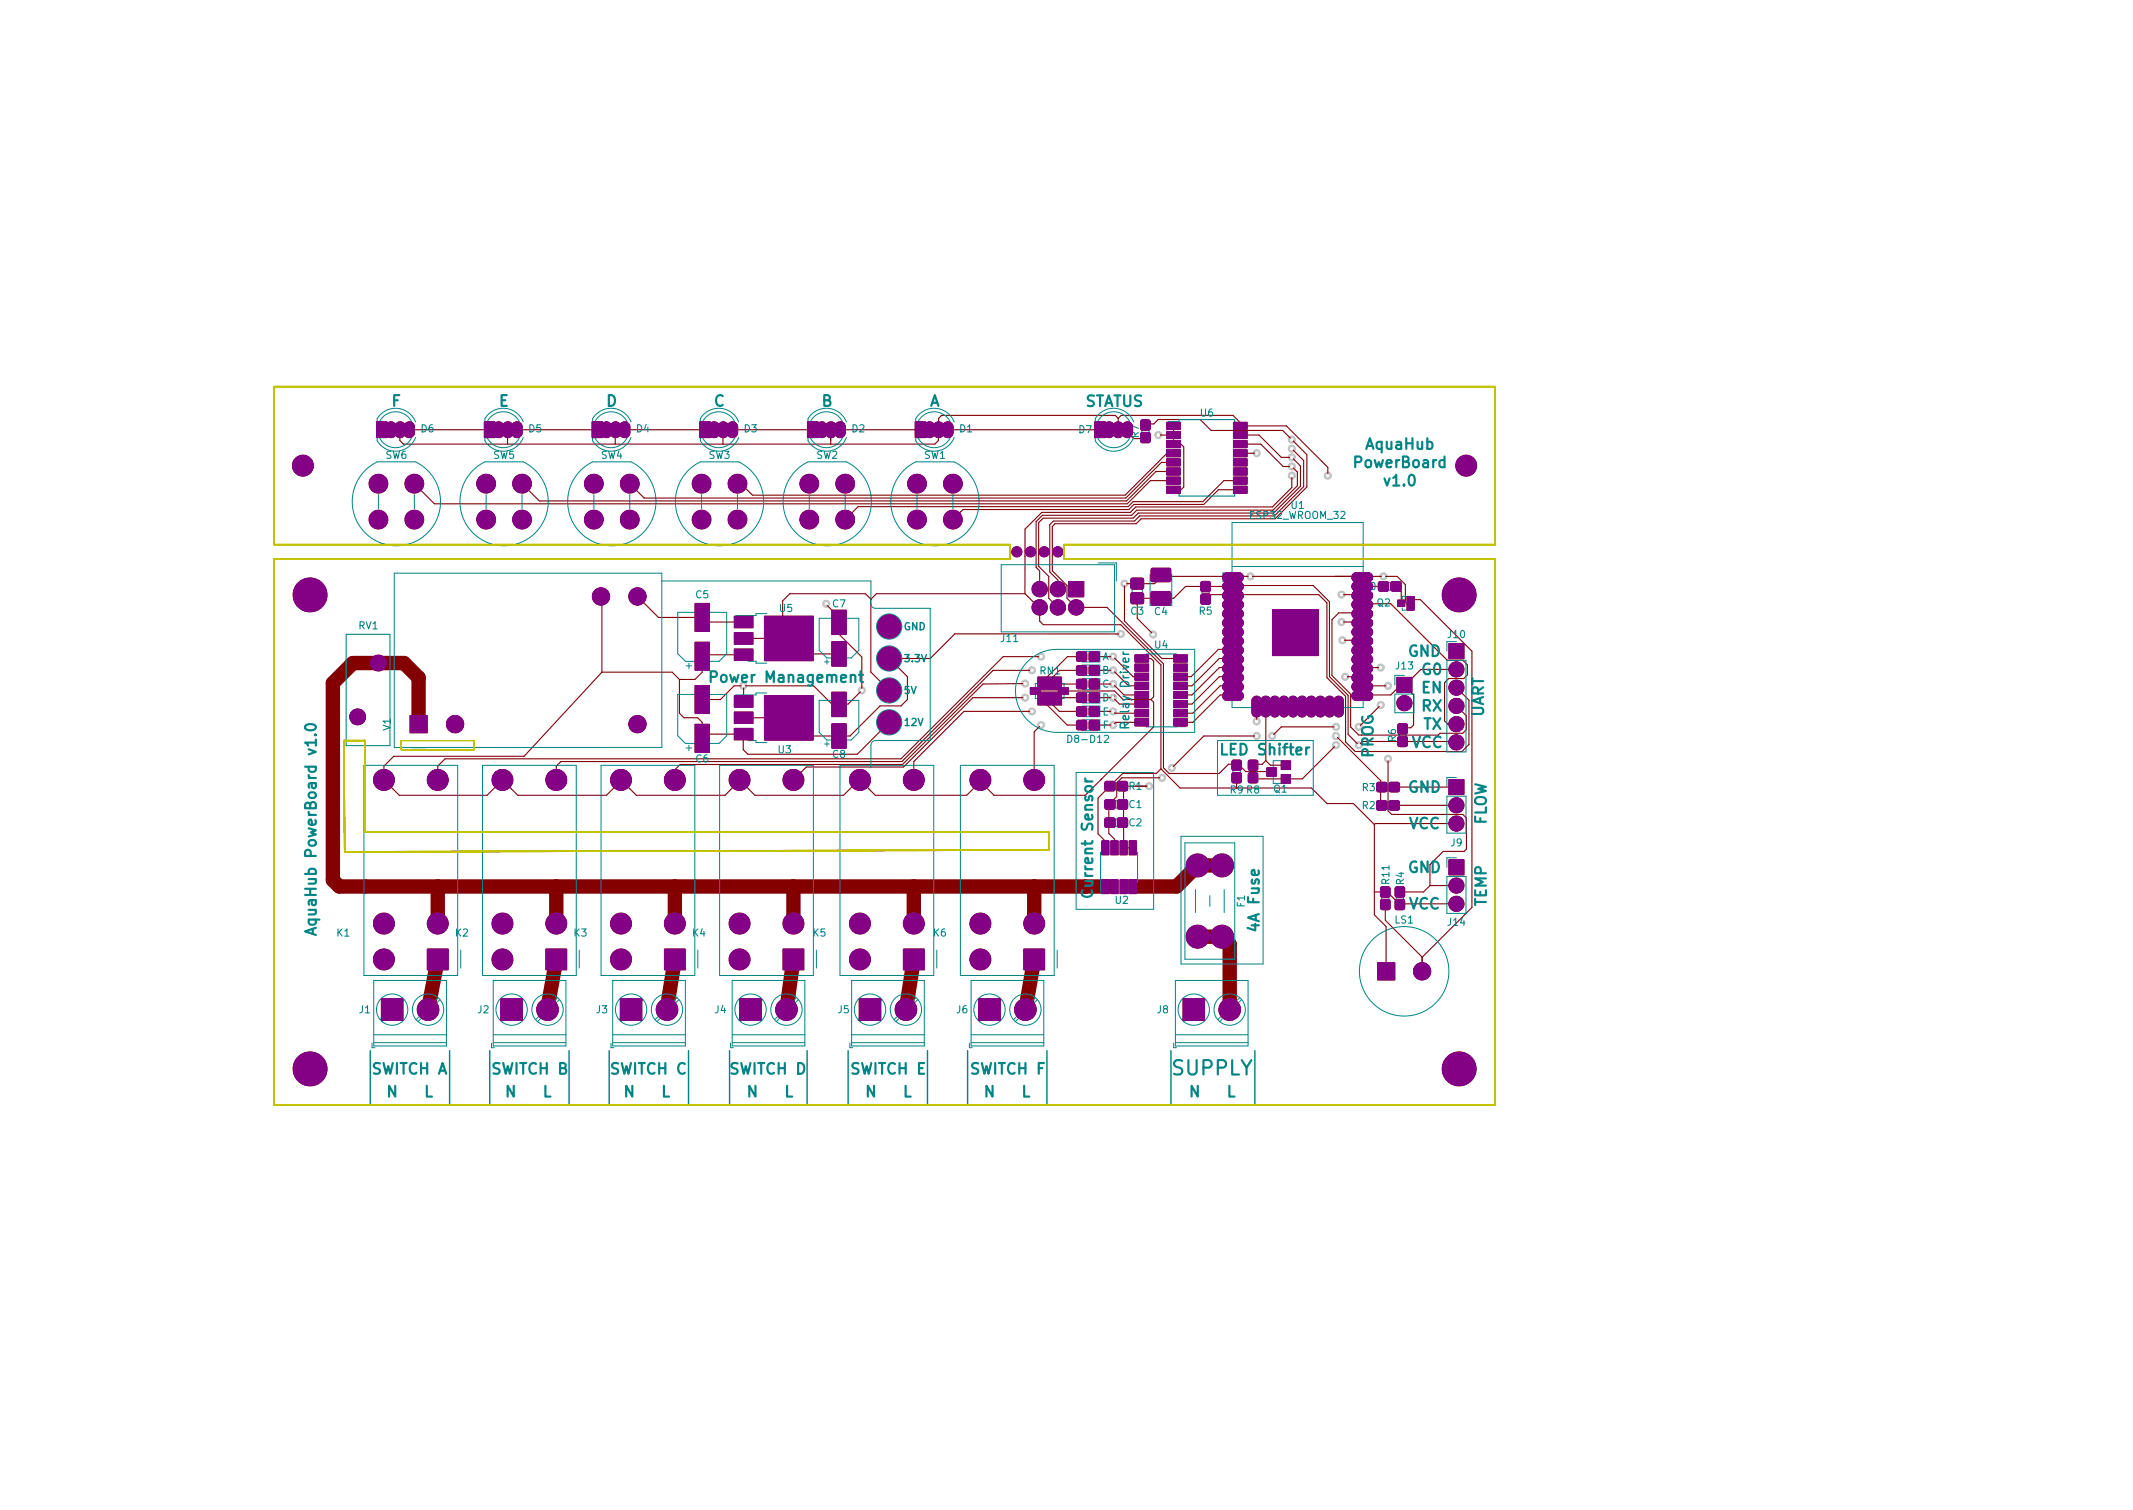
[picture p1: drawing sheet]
<svg xmlns="http://www.w3.org/2000/svg" width="297mm" height="210mm" viewBox="0 0 297 210" stroke-linecap="round" stroke-linejoin="round" font-family="sans-serif">
<defs><g id="words">
<text font-size="2.8" fill="#008484" x="163.2" y="149.7">SUPPLY</text>
<g font-size="2.1" fill="#008484">
<text x="54.5" y="56.6">F</text>
<text x="69.5" y="56.6">E</text>
<text x="84.4" y="56.6">D</text>
<text x="99.4" y="56.6">C</text>
<text x="114.4" y="56.6">B</text>
<text x="129.4" y="56.6">A</text>
<text x="151" y="56.6">STATUS</text>
<text x="188.8" y="65.1">PowerBoard</text>
<text x="190.3" y="62.6">AquaHub</text>
<text x="192.9" y="67.7">v1.0</text>
<text x="99.7" y="95">Power Management</text>
<text x="196.1" y="91.4">GND</text>
<text x="198" y="94">G0</text>
<text x="197.9" y="96.5">EN</text>
<text x="197.9" y="99">RX</text>
<text x="198.2" y="101.6">TX</text>
<text x="206.6" y="99.9" transform="rotate(-90 206.6 99.9)">UART</text>
<text x="170.5" y="105.1">LED Shifter</text>
<text x="191.3" y="105.6" transform="rotate(-90 191.3 105.6)">PROG</text>
<text x="196.6" y="104.1">VCC</text>
<text x="196.1" y="110.3">GND</text>
<text x="196.2" y="115.4">VCC</text>
<text x="207" y="115" transform="rotate(-90 207 115)">FLOW</text>
<text x="152.2" y="124.3" transform="rotate(-90 152.2 124.3)">Current Sensor</text>
<text x="196.1" y="121.5">GND</text>
<text x="44.1" y="128.8" transform="rotate(-90 44.1 128.8)">AquaHub PowerBoard v1.0</text>
<text x="175.4" y="129.4" transform="rotate(-90 175.4 129.4)">4A Fuse</text>
<text x="196.2" y="126.6">VCC</text>
<text x="207" y="126.2" transform="rotate(-90 207 126.2)">TEMP</text>
<text x="51.9" y="149.6">SWITCH A</text>
<text x="68.6" y="149.6">SWITCH B</text>
<text x="85.1" y="149.6">SWITCH C</text>
<text x="101.8" y="149.6">SWITCH D</text>
<text x="118.6" y="149.6">SWITCH E</text>
<text x="135.3" y="149.6">SWITCH F</text>
<text x="53.9" y="152.8">N</text>
<text x="59.1" y="152.8">L</text>
<text x="70.4" y="152.8">N</text>
<text x="75.6" y="152.8">L</text>
<text x="86.9" y="152.8">N</text>
<text x="92.1" y="152.8">L</text>
<text x="104" y="152.8">N</text>
<text x="109.2" y="152.8">L</text>
<text x="120.5" y="152.8">N</text>
<text x="125.7" y="152.8">L</text>
<text x="137" y="152.8">N</text>
<text x="142.2" y="152.8">L</text>
<text x="165.6" y="152.8">N</text>
<text x="170.8" y="152.8">L</text>
</g>
<text font-size="1.7" fill="#008484" x="157.3" y="101" transform="rotate(-90 157.3 101)">Relay Driver</text>
<g font-size="1.4" fill="#008484">
<text x="167.2" y="58">U6</text>
<text x="53.7" y="63.9">SW6</text>
<text x="58.6" y="60.2">D6</text>
<text x="68.7" y="63.9">SW5</text>
<text x="73.6" y="60.2">D5</text>
<text x="83.7" y="63.9">SW4</text>
<text x="88.6" y="60.2">D4</text>
<text x="98.7" y="63.9">SW3</text>
<text x="103.6" y="60.2">D3</text>
<text x="113.7" y="63.9">SW2</text>
<text x="118.6" y="60.2">D2</text>
<text x="128.7" y="63.9">SW1</text>
<text x="133.6" y="60.2">D1</text>
<text x="150.2" y="60.3">D7</text>
<text x="158.6" y="60.9" transform="rotate(-90 158.6 60.9)">R7</text>
<text x="179.8" y="70.9">U1</text>
<text x="174.2" y="72.2">ESP32_WROOM_32</text>
<text x="96.9" y="83.3">C5</text>
<text x="189" y="82.2">R10</text>
<text x="50" y="87.6">RV1</text>
<text x="108.6" y="85.2">U5</text>
<text x="115.9" y="84.6">C7</text>
<text x="125.7" y="87.7">GND</text>
<text x="139.4" y="89.4">J11</text>
<text x="157.5" y="85.6">C3</text>
<text x="160.8" y="85.6">C4</text>
<text x="167" y="85.6">R5</text>
<text x="191.8" y="84.4">Q2</text>
<text x="201.7" y="88.8">J10</text>
<text x="125.7" y="92.2">3.3V</text>
<text x="144.8" y="93.9">RN1</text>
<text x="153.5" y="95.7">C</text>
<text x="153.5" y="93.8">B</text>
<text x="153.5" y="91.9">A</text>
<text x="160.8" y="90.3">U4</text>
<text x="194.4" y="93.2">J13</text>
<text x="54.4" y="101.7" transform="rotate(-90 54.4 101.7)">V1</text>
<text x="125.7" y="101.1">12V</text>
<text x="125.7" y="96.6">5V</text>
<text x="153.5" y="97.6">D</text>
<text x="153.5" y="99.6">E</text>
<text x="153.6" y="101.5">F</text>
<text x="96.9" y="106.2">C6</text>
<text x="108.4" y="104.9">U3</text>
<text x="115.9" y="105.5">C8</text>
<text x="149.1" y="103.4">D8-D12</text>
<text x="194.4" y="103.3" transform="rotate(-90 194.4 103.3)">R6</text>
<text x="157.2" y="112.5">C1</text>
<text x="157.2" y="110">R1</text>
<text x="171.3" y="110.5">R9 R8</text>
<text x="177.4" y="110.3">Q1</text>
<text x="189.7" y="112.6">R2</text>
<text x="189.7" y="110.1">R3</text>
<text x="157.2" y="115">C2</text>
<text x="202" y="117.8">J9</text>
<text x="155.3" y="125.8">U2</text>
<text x="193.5" y="123.1" transform="rotate(-90 193.5 123.1)">R11</text>
<text x="195.5" y="123.2" transform="rotate(-90 195.5 123.2)">R4</text>
<text x="46.9" y="130.4">K1</text>
<text x="63.4" y="130.4">K2</text>
<text x="79.9" y="130.4">K3</text>
<text x="96.5" y="130.4">K4</text>
<text x="113.2" y="130.4">K5</text>
<text x="130" y="130.4">K6</text>
<text x="173.3" y="126.3" transform="rotate(-90 173.3 126.3)">F1</text>
<text x="194.3" y="128.6">LS1</text>
<text x="201.7" y="128.9">J14</text>
<text x="50" y="141.1">J1</text>
<text x="66.5" y="141.1">J2</text>
<text x="83" y="141.1">J3</text>
<text x="99.6" y="141.1">J4</text>
<text x="116.7" y="141.1">J5</text>
<text x="133.2" y="141.1">J6</text>
<text x="161.2" y="141.1">J8</text>
</g>
</g></defs>
<path d="M55.9 103.1h10.1v1.3h-10.1z" fill="none" stroke="#c2c200" stroke-width=".14"/>
<path d="M38.2 53.8h170v22h-60v2h60v76h-170v-76h102.5v-2h-102.5zM47.9 103.1h2.9v12.7h95.2v2.6l-98 .2z" fill="none" stroke="#c2c200" stroke-width=".2"/>
<g fill="#848400" stroke="#848400" stroke-width=".14">
<path d="M142.8 132.3h2.5v2.5h-2.5z"/>
<path d="M59.7 132.3h2.5v2.5h-2.5z"/>
<circle cx="112.7" cy="72.3" r="1.1"/>
<circle cx="117.7" cy="72.3" r="1.1"/>
<circle cx="112.7" cy="67.3" r="1.1"/>
<circle cx="117.7" cy="67.3" r="1.1"/>
<circle cx="82.7" cy="72.3" r="1.1"/>
<circle cx="87.7" cy="72.3" r="1.1"/>
<circle cx="82.7" cy="67.3" r="1.1"/>
<circle cx="87.7" cy="67.3" r="1.1"/>
<circle cx="136.5" cy="133.6" r="1.25"/>
<circle cx="136.5" cy="128.6" r="1.25"/>
<circle cx="136.5" cy="108.6" r="1.25"/>
<circle cx="144" cy="108.6" r="1.25"/>
<circle cx="144" cy="128.6" r="1.25"/>
<circle cx="53.5" cy="133.6" r="1.25"/>
<circle cx="53.5" cy="128.6" r="1.25"/>
<circle cx="53.5" cy="108.6" r="1.25"/>
<circle cx="61" cy="108.6" r="1.25"/>
<circle cx="61" cy="128.6" r="1.25"/>
</g>
<g fill="#840000" stroke="#840000" stroke-width=".14">
<path d="M143.7 96h1v.5h-1z"/>
<path d="M147.6 96h1v.5h-1z"/>
<path d="M147.1 96.7h.5v1.3h-.5z"/>
<path d="M146.3 96.7h.5v1.3h-.5z"/>
<path d="M145.5 96.7h.5v1.3h-.5z"/>
<path d="M144.7 96.7h.5v1.3h-.5z"/>
<path d="M144.7 94.5h.5v1.3h-.5z"/>
<path d="M145.5 94.5h.5v1.3h-.5z"/>
<path d="M146.3 94.5h.5v1.3h-.5z"/>
<path d="M147.1 94.5h.5v1.3h-.5z"/>
</g>
<g fill="#848400">
<circle cx="202.8" cy="125.9" r=".85"/>
<circle cx="202.8" cy="123.3" r=".85"/>
</g>
<g fill="#848400" stroke="#848400" stroke-width=".14">
<path d="M202 119.9h1.7v1.7h-1.7z"/>
<path d="M164.9 139.3h2.6v2.6h-2.6z"/>
<path d="M136.5 139.3h2.6v2.6h-2.6z"/>
<path d="M69.9 139.3h2.6v2.6h-2.6z"/>
<path d="M53.3 139.3h2.6v2.6h-2.6z"/>
<path d="M119.9 139.3h2.6v2.6h-2.6z"/>
<path d="M103.2 139.3h2.6v2.6h-2.6z"/>
<path d="M86.6 139.3h2.6v2.6h-2.6z"/>
<circle cx="171.2" cy="140.6" r="1.3"/>
<circle cx="142.8" cy="140.6" r="1.3"/>
<circle cx="76.2" cy="140.6" r="1.3"/>
<circle cx="59.6" cy="140.6" r="1.3"/>
<circle cx="126.2" cy="140.6" r="1.3"/>
<circle cx="109.5" cy="140.6" r="1.3"/>
<circle cx="92.9" cy="140.6" r="1.3"/>
</g>
<circle cx="195.6" cy="97.9" r=".85" fill="#848400"/>
<g fill="#848400" stroke="#848400" stroke-width=".14">
<path d="M194.7 94.5h1.7v1.7h-1.7z"/>
<path d="M127.6 58.9h1.1v1.8h-1.1z"/>
</g>
<path d="M129.5 59.5v.7M130.7 59.5v.7M132 59.5v.7" fill="none" stroke="#848400" stroke-width="1.1"/>
<g fill="#848400">
<circle cx="144.8" cy="84.6" r=".86"/>
<circle cx="144.8" cy="82" r=".86"/>
<circle cx="147.3" cy="84.6" r=".86"/>
<circle cx="147.3" cy="82" r=".86"/>
<circle cx="149.9" cy="84.6" r=".86"/>
</g>
<g fill="#848400" stroke="#848400" stroke-width=".14">
<path d="M149 81.2h1.7v1.7h-1.7z"/>
<circle cx="49.8" cy="99.8" r=".9"/>
<circle cx="52.7" cy="92.3" r=".9"/>
</g>
<g fill="#840000" stroke="#840000" stroke-width=".14">
<path d="M116 85.2h1.6v3h-1.6z"/>
<path d="M116 89.6h1.6v3h-1.6z"/>
<path d="M160.6 79.4l2.1-.1 .1 .2v1.2l-.2 .1h-2l-.1-.2z"/>
<path d="M160.6 82.6h.1h2l.1 .2v1.1l-.2 .2-2-.1-.1-.2z"/>
<path d="M106.7 97h6.4v5.8h-6.4z"/>
<path d="M102.5 101.6h2.2v1.2h-2.2z"/>
<path d="M102.5 99.3h2.2v1.2h-2.2z"/>
<path d="M102.5 97.1h2.2v1.2h-2.2z"/>
</g>
<g fill="#848400">
<circle cx="202.8" cy="114.7" r=".85"/>
<circle cx="202.8" cy="112.1" r=".85"/>
</g>
<g fill="#848400" stroke="#848400" stroke-width=".14">
<path d="M202 108.7h1.7v1.7h-1.7z"/>
<path d="M112.6 58.9h1.1v1.8h-1.1z"/>
<path d="M97.6 58.9h1.1v1.8h-1.1z"/>
<path d="M82.6 58.9h1.1v1.8h-1.1z"/>
<path d="M67.6 58.9h1.1v1.8h-1.1z"/>
<path d="M52.6 58.9h1.1v1.8h-1.1z"/>
<circle cx="123.8" cy="96.1" r="1.4"/>
<circle cx="123.8" cy="91.7" r="1.4"/>
<circle cx="123.8" cy="87.2" r="1.4"/>
<circle cx="123.8" cy="100.6" r="1.4"/>
</g>
<g fill="#840000" stroke="#840000" stroke-width=".14">
<path d="M153.6 117.3h.6v1.5h-.6z"/>
<path d="M154.9 117.3h.6v1.5h-.6z"/>
<path d="M156.2 117.3h.6v1.5h-.6z"/>
<path d="M157.4 117.3h.6v1.5h-.6z"/>
<path d="M157.4 122.7h.6v1.5h-.6z"/>
<path d="M156.2 122.7h.6v1.5h-.6z"/>
<path d="M154.9 122.7h.6v1.5h-.6z"/>
<path d="M153.6 122.7h.6v1.5h-.6z"/>
<path d="M158.3 100.3h1.5v.6h-1.5z"/>
<path d="M158.3 99h1.5v.6h-1.5z"/>
<path d="M158.3 97.7h1.5v.6h-1.5z"/>
<path d="M158.3 96.5h1.5v.6h-1.5z"/>
<path d="M158.3 95.2h1.5v.6h-1.5z"/>
<path d="M158.3 93.9h1.5v.6h-1.5z"/>
<path d="M158.3 92.7h1.5v.6h-1.5z"/>
<path d="M158.3 91.4h1.5v.6h-1.5z"/>
<path d="M163.7 91.4h1.5v.6h-1.5z"/>
<path d="M163.7 92.7h1.5v.6h-1.5z"/>
<path d="M163.7 93.9h1.5v.6h-1.5z"/>
<path d="M163.7 95.2h1.5v.6h-1.5z"/>
<path d="M163.7 96.5h1.5v.6h-1.5z"/>
<path d="M163.7 97.7h1.5v.6h-1.5z"/>
<path d="M163.7 99h1.5v.6h-1.5z"/>
<path d="M163.7 100.3h1.5v.6h-1.5z"/>
<path d="M157.7 80.8l.2-.1h1.1l.1 .2-.1 .8-.2 .1h-1l-.1-.2z"/>
<path d="M157.7 82.8l.2-.1 1.1 .1 .1 .2-.1 .8-.2 .1-1-.1-.1-.2z"/>
<path d="M97 84.2h1.6v3.5h-1.6z"/>
<path d="M97 89.6h1.6v3.5h-1.6z"/>
<path d="M97 95.7h1.6v3.5h-1.6z"/>
<path d="M97 101.1h1.6v3.5h-1.6z"/>
<path d="M116 96.6h1.6v3h-1.6z"/>
<path d="M116 101h1.6v3h-1.6z"/>
<path d="M106.7 86h6.4v5.8h-6.4z"/>
<path d="M102.5 90.6h2.2v1.2h-2.2z"/>
<path d="M102.5 88.3h2.2v1.2h-2.2z"/>
<path d="M102.5 86h2.2v1.2h-2.2z"/>
</g>
<g fill="none" stroke="#848400" stroke-width="1.1">
<path d="M54.4 59.5v.7M55.7 59.5v.7M57 59.5v.7M69.4 59.5v.7M70.7 59.5v.7M72 59.5v.7M84.4 59.5v.7M85.7 59.5v.7M87 59.5v.7M99.4 59.5v.7M100.7 59.5v.7M102 59.5v.7"/>
<path d="M114.5 59.5v.7M115.7 59.5v.7M117 59.5v.7"/>
</g>
<g fill="#848400">
<circle cx="202.8" cy="103.4" r=".85"/>
<circle cx="202.8" cy="100.8" r=".85"/>
<circle cx="202.8" cy="98.3" r=".85"/>
<circle cx="202.8" cy="95.8" r=".85"/>
<circle cx="202.8" cy="93.2" r=".85"/>
</g>
<g fill="#848400" stroke="#848400" stroke-width=".14">
<path d="M202 89.8h1.7v1.7h-1.7z"/>
<path d="M152.6 58.9h1.1v1.8h-1.1z"/>
<path d="M57.3 99.8h2v2h-2z"/>
<path d="M76.2 132.3h2.5v2.5h-2.5z"/>
<path d="M92.7 132.3h2.5v2.5h-2.5z"/>
<path d="M109.2 132.3h2.5v2.5h-2.5z"/>
<path d="M126 132.3h2.5v2.5h-2.5z"/>
<path d="M192 134.2h2v2h-2z"/>
<circle cx="166.8" cy="130.4" r="1.39"/>
<circle cx="170.2" cy="130.4" r="1.39"/>
<circle cx="166.8" cy="120.5" r="1.39"/>
<circle cx="170.2" cy="120.5" r="1.39"/>
<circle cx="83.7" cy="83.1" r="1"/>
<circle cx="88.8" cy="100.8" r="1"/>
<circle cx="88.8" cy="83.1" r="1"/>
<circle cx="63.4" cy="100.8" r="1"/>
<circle cx="70" cy="133.6" r="1.25"/>
<circle cx="70" cy="128.6" r="1.25"/>
<circle cx="70" cy="108.6" r="1.25"/>
<circle cx="77.5" cy="108.6" r="1.25"/>
<circle cx="77.5" cy="128.6" r="1.25"/>
<circle cx="86.5" cy="133.6" r="1.25"/>
<circle cx="86.5" cy="128.6" r="1.25"/>
<circle cx="86.5" cy="108.6" r="1.25"/>
<circle cx="94" cy="108.6" r="1.25"/>
<circle cx="94" cy="128.6" r="1.25"/>
<circle cx="103" cy="133.6" r="1.25"/>
<circle cx="103" cy="128.6" r="1.25"/>
<circle cx="103" cy="108.6" r="1.25"/>
<circle cx="110.5" cy="108.6" r="1.25"/>
<circle cx="110.5" cy="128.6" r="1.25"/>
<circle cx="119.8" cy="133.6" r="1.25"/>
<circle cx="119.8" cy="128.6" r="1.25"/>
<circle cx="119.8" cy="108.6" r="1.25"/>
<circle cx="127.3" cy="108.6" r="1.25"/>
<circle cx="127.3" cy="128.6" r="1.25"/>
<circle cx="127.7" cy="72.3" r="1.1"/>
<circle cx="132.7" cy="72.3" r="1.1"/>
<circle cx="127.7" cy="67.3" r="1.1"/>
<circle cx="132.7" cy="67.3" r="1.1"/>
<circle cx="97.7" cy="72.3" r="1.1"/>
<circle cx="102.7" cy="72.3" r="1.1"/>
<circle cx="97.7" cy="67.3" r="1.1"/>
<circle cx="102.7" cy="67.3" r="1.1"/>
<circle cx="67.7" cy="72.3" r="1.1"/>
<circle cx="72.7" cy="72.3" r="1.1"/>
<circle cx="67.7" cy="67.3" r="1.1"/>
<circle cx="72.7" cy="67.3" r="1.1"/>
<circle cx="52.7" cy="72.3" r="1.1"/>
<circle cx="57.7" cy="72.3" r="1.1"/>
<circle cx="52.7" cy="67.3" r="1.1"/>
<circle cx="57.7" cy="67.3" r="1.1"/>
<circle cx="198" cy="135.2" r="1"/>
</g>
<path d="M154.5 59.5v.7M155.7 59.5v.7M157 59.5v.7" fill="none" stroke="#848400" stroke-width="1.1"/>
<g fill="#840000" stroke="#840000" stroke-width=".14">
<path d="M176.6 107.1h.9v.8h-.9z"/>
<path d="M178.6 106.2h.9v.8h-.9z"/>
<path d="M178.6 108.1h.9v.8h-.9z"/>
<path d="M154.1 109.1l.9-.1 .1 .2-.1 .7h-.1h-.8l-.1-.2z"/>
<path d="M155.9 109.1l.9-.1v.2v.7h-.2h-.7l-.1-.2z"/>
<path d="M155.9 114.1h.9v.2v.6l-.2 .1h-.7l-.1-.2z"/>
<path d="M154.1 114.1h.9l.1 .2-.1 .6-.1 .1h-.8l-.1-.2z"/>
<path d="M150.2 91h.9l.1 .2-.1 .6-.2 .1h-.7l-.1-.2z"/>
<path d="M151.9 91h.9l.1 .2-.1 .6-.1 .1h-.8v-.2z"/>
<path d="M150.2 92.9h.9l.1 .2-.1 .6-.2 .1h-.7l-.1-.2z"/>
<path d="M151.9 92.9h.9l.1 .2-.1 .6-.1 .1h-.8v-.2z"/>
<path d="M150.2 94.8h.9l.1 .2-.1 .6-.2 .1h-.7l-.1-.2z"/>
<path d="M151.9 94.8h.9l.1 .2-.1 .6-.1 .1h-.8v-.2z"/>
<path d="M150.2 96.7h.9l.1 .2-.1 .6-.2 .1h-.7l-.1-.2z"/>
<path d="M151.9 96.7h.9l.1 .2-.1 .6-.1 .1h-.8v-.2z"/>
<path d="M150.2 98.6h.9l.1 .2-.1 .6-.2 .1h-.7l-.1-.2z"/>
<path d="M151.9 98.6h.9l.1 .2-.1 .6-.1 .1h-.8v-.2z"/>
<path d="M150.2 100.6l.9-.1 .1 .2-.1 .6-.2 .1h-.7l-.1-.2z"/>
<path d="M151.9 100.6l.9-.1 .1 .2-.1 .6-.1 .1h-.8v-.2z"/>
<path d="M172 59h1.5v.6h-1.5z"/>
<path d="M172 60.3h1.5v.6h-1.5z"/>
<path d="M172 61.5h1.5v.6h-1.5z"/>
<path d="M172 62.8h1.5v.6h-1.5z"/>
<path d="M172 64.1h1.5v.6h-1.5z"/>
<path d="M172 65.4h1.5v.6h-1.5z"/>
<path d="M172 66.6h1.5v.6h-1.5z"/>
<path d="M172 67.9h1.5v.6h-1.5z"/>
<path d="M162.7 67.9h1.5v.6h-1.5z"/>
<path d="M162.7 66.6h1.5v.6h-1.5z"/>
<path d="M162.7 65.4h1.5v.6h-1.5z"/>
<path d="M162.7 64.1h1.5v.6h-1.5z"/>
<path d="M162.7 62.8h1.5v.6h-1.5z"/>
<path d="M162.7 61.5h1.5v.6h-1.5z"/>
<path d="M162.7 60.3h1.5v.6h-1.5z"/>
<path d="M162.7 59h1.5v.6h-1.5z"/>
<path d="M193.7 111.7h.9l.1 .2-.1 .6-.2 .1h-.7l-.1-.2z"/>
<path d="M192 111.7h.8l.1 .2v.6l-.2 .1h-.7l-.1-.2z"/>
<path d="M192 109.2h.9l.1 .2-.1 .6-.2 .1-.7-.1-.1-.2z"/>
<path d="M193.7 109.2h.9l.1 .2-.1 .6-.1 .1-.8-.1v-.2z"/>
<path d="M194.5 125.5l.7-.1 .2 .1v.7l-.1 .2-.6 .1-.2-.1z"/>
<path d="M194.5 123.7h.7l.2 .1v.7l-.1 .2h-.6l-.2-.1z"/>
<path d="M167.5 83l.6-.1 .2 .1 .1 .7-.1 .2-.6 .1-.2-.1z"/>
<path d="M167.5 81.2h.6h.2l.1 .8-.1 .1-.6 .1-.2-.1z"/>
<path d="M194.9 101h.7l.1 .1 .1 .7-.1 .2h-.6l-.2-.1z"/>
<path d="M194.9 102.8l.7-.1 .1 .1 .1 .7-.1 .2-.6 .1-.2-.1z"/>
<path d="M159.1 58.7h.6h.2l.1 .8-.1 .2h-.6l-.2-.1z"/>
<path d="M159.1 60.5l.6-.1 .2 .1 .1 .7-.1 .2-.6 .1-.2-.1z"/>
<path d="M155.9 111.6h.9v.2v.6l-.2 .1-.7-.1-.1-.2z"/>
<path d="M154.1 111.6h.9l.1 .2-.1 .6-.1 .1-.8-.1-.1-.2z"/>
<path d="M174.1 106.1l.6-.1 .2 .1 .1 .7-.1 .2-.6 .1-.2-.1z"/>
<path d="M174.1 107.8h.6l.2 .1 .1 .7-.1 .2h-.6l-.2-.1z"/>
<path d="M171.8 106.1l.6-.1 .2 .1 .1 .7-.1 .2-.6 .1-.2-.1z"/>
<path d="M171.8 107.8h.6l.2 .1 .1 .7-.1 .2h-.6l-.2-.1z"/>
<path d="M177.4 85.1h6v6h-6z"/>
<path d="M196.1 84.3h.6v.5h-.6z"/>
<path d="M196.1 83.3h.6v.5h-.6z"/>
<path d="M194.8 83.8h.6v.5h-.6z"/>
<path d="M192.2 81.2h.9l.1 .2-.1 .6-.2 .1h-.7l-.1-.2z"/>
<path d="M194 81.2h.8l.1 .2v.6l-.2 .1h-.7l-.1-.2z"/>
<path d="M192.5 123.7h.7l.1 .1 .1 .7-.1 .2h-.6l-.2-.1z"/>
<path d="M192.5 125.5l.7-.1 .1 .1 .1 .7-.1 .2-.6 .1-.2-.1z"/>
<path d="M143.7 96h1v.5h-1z"/>
<path d="M147.6 96h1v.5h-1z"/>
<path d="M147.1 96.7h.5v1.3h-.5z"/>
<path d="M146.3 96.7h.5v1.3h-.5z"/>
<path d="M145.5 96.7h.5v1.3h-.5z"/>
<path d="M144.7 96.7h.5v1.3h-.5z"/>
<path d="M144.7 94.5h.5v1.3h-.5z"/>
<path d="M145.5 94.5h.5v1.3h-.5z"/>
<path d="M146.3 94.5h.5v1.3h-.5z"/>
<path d="M147.1 94.5h.5v1.3h-.5z"/>
<path d="M116 85.2h1.6v3h-1.6z"/>
<path d="M116 89.6h1.6v3h-1.6z"/>
<path d="M160.6 79.4l2.1-.1 .1 .2v1.2l-.2 .1h-2l-.1-.2z"/>
<path d="M160.6 82.6h.1h2l.1 .2v1.1l-.2 .2-2-.1-.1-.2z"/>
<path d="M102.5 101.6h2.2v1.2h-2.2z"/>
<path d="M102.5 99.3h2.2v1.2h-2.2z"/>
<path d="M102.5 97.1h2.2v1.2h-2.2z"/>
<path d="M153.6 117.3h.6v1.5h-.6z"/>
<path d="M154.9 117.3h.6v1.5h-.6z"/>
<path d="M156.2 117.3h.6v1.5h-.6z"/>
<path d="M157.4 117.3h.6v1.5h-.6z"/>
<path d="M157.4 122.7h.6v1.5h-.6z"/>
<path d="M156.2 122.7h.6v1.5h-.6z"/>
<path d="M154.9 122.7h.6v1.5h-.6z"/>
<path d="M153.6 122.7h.6v1.5h-.6z"/>
<path d="M158.3 100.3h1.5v.6h-1.5z"/>
<path d="M158.3 99h1.5v.6h-1.5z"/>
<path d="M158.3 97.7h1.5v.6h-1.5z"/>
<path d="M158.3 96.5h1.5v.6h-1.5z"/>
<path d="M158.3 95.2h1.5v.6h-1.5z"/>
<path d="M158.3 93.9h1.5v.6h-1.5z"/>
<path d="M158.3 92.7h1.5v.6h-1.5z"/>
<path d="M158.3 91.4h1.5v.6h-1.5z"/>
<path d="M163.7 91.4h1.5v.6h-1.5z"/>
<path d="M163.7 92.7h1.5v.6h-1.5z"/>
<path d="M163.7 93.9h1.5v.6h-1.5z"/>
<path d="M163.7 95.2h1.5v.6h-1.5z"/>
<path d="M163.7 96.5h1.5v.6h-1.5z"/>
<path d="M163.7 97.7h1.5v.6h-1.5z"/>
<path d="M163.7 99h1.5v.6h-1.5z"/>
<path d="M163.7 100.3h1.5v.6h-1.5z"/>
<path d="M157.7 80.8l.2-.1h1.1l.1 .2-.1 .8-.2 .1h-1l-.1-.2z"/>
<path d="M157.7 82.8l.2-.1 1.1 .1 .1 .2-.1 .8-.2 .1-1-.1-.1-.2z"/>
<path d="M97 84.2h1.6v3.5h-1.6z"/>
<path d="M97 89.6h1.6v3.5h-1.6z"/>
<path d="M97 95.7h1.6v3.5h-1.6z"/>
<path d="M97 101.1h1.6v3.5h-1.6z"/>
<path d="M116 96.6h1.6v3h-1.6z"/>
<path d="M116 101h1.6v3h-1.6z"/>
<path d="M102.5 90.6h2.2v1.2h-2.2z"/>
<path d="M102.5 88.3h2.2v1.2h-2.2z"/>
<path d="M102.5 86h2.2v1.2h-2.2z"/>
</g>
<g fill="none" stroke="#840000" stroke-width=".9">
<path d="M170.9 80.4h1.6M170.9 82.9h1.6M170.9 84.2h1.6M170.9 85.5h1.6M170.9 86.7h1.6M170.9 88h1.6M170.9 89.3h1.6M170.9 90.5h1.6M170.9 91.8h1.6M170.9 93.1h1.6M170.9 94.4h1.6M170.9 95.6h1.6"/>
<path d="M170.9 96.9h1.6M170.9 81.7h1.6M175 97.6v1.6M176.3 97.6v1.6M177.5 97.6v1.6M178.8 97.6v1.6M180.1 97.6v1.6M181.3 97.6v1.6M182.6 97.6v1.6M183.9 97.6v1.6M185.1 97.6v1.6M186.4 97.6v1.6"/>
<path d="M188.9 80.4h1.6M188.9 82.9h1.6M188.9 84.2h1.6M188.9 85.5h1.6M188.9 86.7h1.6M188.9 88h1.6M188.9 89.3h1.6M188.9 90.5h1.6M188.9 91.8h1.6M188.9 93.1h1.6M188.9 94.4h1.6M188.9 95.6h1.6"/>
<path d="M188.9 96.9h1.6"/>
</g>
<g fill="#c2c2c2" stroke="#c2c2c2" stroke-width=".14">
<circle cx="115.1" cy="84.1" r=".5"/>
<circle cx="156.6" cy="81.3" r=".5"/>
<circle cx="192.7" cy="80.3" r=".5"/>
<circle cx="175" cy="100.5" r=".5"/>
<circle cx="174.1" cy="80.3" r=".5"/>
<circle cx="160" cy="109.5" r=".5"/>
<circle cx="161.3" cy="60.6" r=".5"/>
<circle cx="120" cy="96.1" r=".5"/>
<circle cx="179.9" cy="66.2" r=".5"/>
<circle cx="184.9" cy="66.2" r=".5"/>
<circle cx="186.1" cy="103.8" r=".5"/>
<circle cx="160.6" cy="88.4" r=".5"/>
<circle cx="156.1" cy="88.3" r=".5"/>
<circle cx="189.2" cy="103.8" r=".5"/>
<circle cx="179.9" cy="61.2" r=".5"/>
<circle cx="175" cy="63.1" r=".5"/>
<circle cx="186.9" cy="89.1" r=".5"/>
<circle cx="179.9" cy="62.5" r=".5"/>
<circle cx="186.8" cy="82.8" r=".5"/>
<circle cx="179.9" cy="65" r=".5"/>
<circle cx="186.8" cy="86.6" r=".5"/>
<circle cx="179.9" cy="63.7" r=".5"/>
<circle cx="161.8" cy="108.3" r=".5"/>
<circle cx="163.2" cy="106.9" r=".5"/>
<circle cx="177.2" cy="102.5" r=".5"/>
<circle cx="186.1" cy="101.2" r=".5"/>
<circle cx="189.2" cy="101.2" r=".5"/>
<circle cx="175" cy="102.5" r=".5"/>
<circle cx="192.3" cy="93" r=".5"/>
<circle cx="192.3" cy="98.2" r=".5"/>
<circle cx="187.3" cy="94.2" r=".5"/>
<circle cx="186.1" cy="102.5" r=".5"/>
<circle cx="155" cy="91.4" r=".5"/>
<circle cx="145" cy="91.4" r=".5"/>
<circle cx="155" cy="93.3" r=".5"/>
<circle cx="143.7" cy="93.3" r=".5"/>
<circle cx="155" cy="95.2" r=".5"/>
<circle cx="142.7" cy="95.2" r=".5"/>
<circle cx="155" cy="97.1" r=".5"/>
<circle cx="142.7" cy="97.1" r=".5"/>
<circle cx="155" cy="99.1" r=".5"/>
<circle cx="143.7" cy="99.1" r=".5"/>
<circle cx="155" cy="101" r=".5"/>
<circle cx="145" cy="101" r=".5"/>
<circle cx="193.3" cy="105.7" r=".5"/>
<circle cx="193.3" cy="95.5" r=".5"/>
</g>
<g fill="none" stroke="#840000" stroke-width=".15">
<path d="M55.7 59.8v1.5l.5 .5h74l.5-.5v-1.5M57 59.8h11.2M70.7 59.8v2M72 59.8h11.2M85.7 59.8v2M87 59.8h11.2M100.7 59.8v2M102 59.8h11.2M115.7 59.8v2M117 59.8h11.2M132.1 59.2l.6 .6h20.5M155.7 58.3v1"/>
<path d="M155.7 58.3l.4-.5h15.6l1 1.1v.4h6.4l5.8 5.8v1.1M155.7 58.3l-.4-.5h-24.2l-.4 .5v1M157 59.8v.4l.9 .9h1.6M159.5 59h1.2l.6-.6h5.8l1.6 1.5h9.9l3.4 3.4v4.5l-4.4 4.4h-18.7l-.7 .7h-11.3l-.4 .4v6.2l2.1 2v1.8l1.3 1.3h4.3l7.8 7.8v14.5l.8 .8h7l1.3-1.3h1.3l1.1 1 3.6 .1M163.4 59.3v2.5h1.1l.3 .4v5.6l-.3 .4h-1.1M142.7 77.5h.1M142.7 76.7h.1M144.8 79.5v2.5M145.2 79.4l.8 .9v3l1.3 1.3M161.3 60.6h2.1M163.4 63.1h-.9l-5.8 5.8h-51.9l-2.4-2.3M163.4 66.9h-3.2l-3.2 3.3h-96.5l-2.8-2.9"/>
<path d="M163.4 64.4h-1.7l-4.9 4.9h-67.1l-2-2M163.4 65.7h-2.4l-4.1 4.1h-81.8l-2.4-2.5M172.7 68.2h-3l-2.1 2h-9.7l-.7 .7h-23.1l-1.4 1.4M172.7 66.9h-2.3l-2.9 2.9h-9.7l-.7 .7h-37.6l-1.8 1.8M172.8 60.6h2.5l3.1 3.1h1.5l1.2 1.2v2.8l-3.7 3.7h-18.9l-.7 .7h-12.5l-.7 .7v6l.5 .5M172.8 61.8h2.8l3.1 3.2h1.2l.8 .7v1.9l-3.4 3.4h-19l-.7 .7h-12.4l-.9 .9v6.4l.5 .5M172.8 63.1h2.2M179.9 66.2v1.7l-2.7 2.7h-19l-.8 .7h-12.3l-2.4 2.4v9M179.9 62.5l1.6 1.6v3.7l-4 4h-18.8l-.7 .7h-11.3l-.5 .6v6.5l1.1 1.2v1.2M184.1 64.3h.1M83.7 83.1l.1 .1v10.4M83.8 93.6h9.8l1 1"/>
<path d="M83.8 93.6l-10.8 11.7h-18.2l-1.3 1.4v1.9M88.8 83.1l2.9 2.9h5.5l.6 .6h4.9M94.6 94.6v4.7l.6 .6h2l.6 .7-.1 1.6h5.8v2.2l.6 .6h15.3l4.4-4.4M102.2 95.5l-1.9 1.9h-3.1M102.7 88.9h6.3M102.7 91.2h-4.9v2.4l-1 1h-2.2M103.5 95.5h9.8l2.6 2.6h.9M103.6 95.5v2.2M109 88.9l2.1 2.2h5.7M115.1 84.1v.1l1.7 1.8v2.3l3.2 3.2v4.6l-1.9 1.9h-1.3M121.3 83.4l-.8-.7h-10.5l-1 1v5.2M123.8 96.1l-2.5-2.5v-10.2l.7-.7h20.7l2 1.9h.1v1.9l.5 .5h10.8l5.6 5.6v14.5"/>
<path d="M142.7 95.2h-5.8l-11.2 11.2h-31l-.7 .8v1.4M142.7 97.1h-7.2l-9.7 9.7h-13.5l-1.8 1.8M143.7 93.3h-5.4l-12.7 12.7h-47.5l-.6 .7v1.9M143.7 99.1h-9.5l-6.9 6.9v2.6M144.2 96.2h11l1.2 1.2h3.9M145 91.4h-5.3l-14.2 14.3h-63.5l-1 1v1.9M145.8 97.3v.8l2.8 2.9h2M146.6 97.3v.8l.9 1h3.1M146.6 94.3v.8M147.4 95.1v.1h3.2M147.6 93.3h3M150.6 91.4h-1.9l-2.9 2.9v.8"/>
<path d="M150.6 97.1h-3l-.2 .2M152.5 95.2h2.5l1.5 1.6h2.5M152.5 91.4h2.6M152.5 93.3h2.5M152.5 97.1h2.5M152.5 99.1h2.5M155 93.3h.1M155 99.1h.1M155 93.3l2.2 2.2h1.8M155 97.1l.9 .9h3.1M155 91.4l2.8 2.8h1.2M155 99.1l.3 .2h3.7"/>
<path d="M155.3 96.9l-.3 .2M156.1 88.3h-23.1l-3.5 3.4h-5.7l2.6 2.5v3.2l-.9 .9h-2.9l-4.2 4.2h-6.7l-2.5-2.6h-6.3M156.6 81.3h.1M156.6 81.3v5.2l5.2 5.2h2.6M156.6 81.3h4.2l1-1h32.8l1.1 1.1v2.4l.7 .7M158.4 83.3h5l1.7-1.6h6.5l.1-.2h11.2l2.2 2.3v10.4l2.6 2.6v5.5l1.5 1.5M158.4 83.3v2.8l2.2 2.3M158.6 83.1l-.2 .2M159 91.7h1.3l.4 .4v4.9l-.4 .4M160.3 97.4l.4 .4v3.4l-9.6 9.5h-12.7l-1.9-1.9M167.9 83.6l.8-.8h14.9l1.2 1.1v10.5l2.6 2.6v6.3l1.3 1.3h14.9l1-.9v-6.2l-1.8-1.7M171.7 91.7h-1.9l-3.8 3.8h-1.5"/>
<path d="M171.7 95.5h-1.8l-3.8 3.8h-1.8M171.7 94.2h-1.9l-3.8 3.8h-1.5M171.7 90.4h-2l-3.8 3.8h-1.6M171.7 96.8h-1.8l-3.8 3.8h-1.7M171.7 93h-1.9l-3.8 3.8h-1.5M175 98.3v2.2M176.3 98.3v7.6M186.8 86.6h2.9M186.8 82.8h2.9M186.9 89.1h2.8M187.3 94.2h2.4M189.7 95.5h3.6"/>
<path d="M189.7 81.7h3M189.7 93h2.6M189.7 84.1h4l7.8 7.8h2.2l.6 .7v1.4l-.5 .5h-2.1l-.5 .6v5.3l.4 .4h1.2M189.7 85.3h-3.3l-.9 1v7.8l2.6 2.6v4.5l1.1 1.1M192.3 98.2h.1M192.3 98.2l-3.1 3M192.7 81.7h.1M194.4 81.7l.7 .7v1.6M195.6 95.5l-.5-.1-1.4 1.4h-4M195.6 95.5l1.2 1.3v4.2l-.3 .3h-1.3M196.4 83.5h1.4l7.2 7.2v35.7l-7 6.9M202.6 90.4l.2 .3"/>
<path d="M202.8 98.3l1.4 1.4v1.9l-.5 .5h-3.2M202.8 93.2h-4.9l-2.3 2.3M53.5 108.6l2.1 2.1h12.2l2.2-2.1 2.1 2.1h12.4l2-2v-.1l2.1 2.1h12.4l2-2v-.1l2.1 2.1h12.4l2.1-2.1h.2l2.1 2.1h12.7l1.9-1.9M53.5 108.6h.1M136.5 108.6v.2M144 108.6h.1M145 101l-1 .9v6.7M152.5 101h2.5M155 101h.1M156.5 114.5v.1M159 100.6h-3.6l-.4 .4M160 109.5h-3.5v8.6h1.2"/>
<path d="M161.7 107.1l2.6 2.6h18.3l2.2 2.2h3.7l2.9 2.9M161.7 107.1l-.7 .6h-4.7l-3.4 3.4v5l1 1v1M161.8 108.3h-5.6l-.7 .7v1.9l-1.1 1.1v4.1l.8 .7v1.3M172.2 108.5v1.2M175 102.5h-7.4l-4.4 4.4M176.3 105.9l-.5 .5h-1.3M176.3 105.9l.6 .6h2.2M186.1 103.8l-4.7 4.7h-6.8l-.1-.2M186.1 101.2h-7.7l-1.2 1.3M186.1 102.5l6.2 6.2v3.4M189.6 102.4h10.7M189.7 103.2h13l.1 .2"/>
<path d="M191.4 114.8v12.6l1.6 1.6v6.2M193.3 105.7v7.2l.5 .5h9.9l.5 .5v4.3l-.3 .3h-2.9l-1.9 1.9v2.9M194.3 109.6h8.5M194.3 112.1h8.5M202.8 114.7h-11.3l-.1 .1M153.9 123.4h1.3M156.5 123.4h1.2M191.4 124.2h1.8l1.7 1.8M192.9 126v2.1l5.1 5.2v1.9M199.1 123.3l-.9 .9-3.3 .1M199.1 123.3h3.7M202.8 125.9h-7.9l-.3 .3"/>
</g>
<g fill="none" stroke="#840000" stroke-width="2">
<path d="M52.8 92.3h-.1M58.3 100.8v-6.4l-2-2.1h-7.2l-2.7 2.8v27.4l.8 .9h107.4M61 123.4v5.2M61 133.6l-1.4 7M77.5 123.4v5.2M77.5 133.6l-1.3 7M94 123.4v5.2M94 133.6l-1.1 7M102.9 133.6h.1M110.5 123.4v5.2M110.5 133.6l-1 7M120 133.6l-.1 .1"/>
<path d="M127.3 123.4v5.2M127.3 133.6l-1.1 7M144 133.6l-1.2 7M144 123.4v5.2M166.8 130.4h3.4l1 1.1v9.1M170.2 120.5h-3.4l-3 2.9h-6.7"/>
</g>
<g fill="#fff" stroke="#fff" stroke-width=".14">
<circle cx="115.1" cy="84.1" r=".17"/>
<circle cx="156.6" cy="81.3" r=".17"/>
<circle cx="192.7" cy="80.3" r=".17"/>
<circle cx="175" cy="100.5" r=".17"/>
<circle cx="174.1" cy="80.3" r=".17"/>
<circle cx="160" cy="109.5" r=".17"/>
<circle cx="161.3" cy="60.6" r=".17"/>
<circle cx="120" cy="96.1" r=".17"/>
<circle cx="179.9" cy="66.2" r=".17"/>
<circle cx="184.9" cy="66.2" r=".17"/>
<circle cx="186.1" cy="103.8" r=".17"/>
<circle cx="160.6" cy="88.4" r=".17"/>
<circle cx="156.1" cy="88.3" r=".17"/>
<circle cx="179.9" cy="61.2" r=".17"/>
<circle cx="175" cy="63.1" r=".17"/>
<circle cx="186.9" cy="89.1" r=".17"/>
<circle cx="179.9" cy="62.5" r=".17"/>
<circle cx="186.8" cy="82.8" r=".17"/>
<circle cx="179.9" cy="65" r=".17"/>
<circle cx="186.8" cy="86.6" r=".17"/>
<circle cx="179.9" cy="63.7" r=".17"/>
<circle cx="161.8" cy="108.3" r=".17"/>
<circle cx="163.2" cy="106.9" r=".17"/>
<circle cx="177.2" cy="102.5" r=".17"/>
<circle cx="186.1" cy="101.2" r=".17"/>
<circle cx="175" cy="102.5" r=".17"/>
<circle cx="192.3" cy="93" r=".17"/>
<circle cx="192.3" cy="98.2" r=".17"/>
<circle cx="187.3" cy="94.2" r=".17"/>
<circle cx="186.1" cy="102.5" r=".17"/>
<circle cx="155" cy="91.4" r=".17"/>
<circle cx="145" cy="91.4" r=".17"/>
<circle cx="155" cy="93.3" r=".17"/>
<circle cx="143.7" cy="93.3" r=".17"/>
<circle cx="155" cy="95.2" r=".17"/>
<circle cx="142.7" cy="95.2" r=".17"/>
<circle cx="155" cy="97.1" r=".17"/>
<circle cx="142.7" cy="97.1" r=".17"/>
<circle cx="155" cy="99.1" r=".17"/>
<circle cx="143.7" cy="99.1" r=".17"/>
<circle cx="155" cy="101" r=".17"/>
<circle cx="145" cy="101" r=".17"/>
<circle cx="193.3" cy="105.7" r=".17"/>
<circle cx="193.3" cy="95.5" r=".17"/>
<circle cx="112.7" cy="72.3" r=".17"/>
<circle cx="117.7" cy="72.3" r=".17"/>
<circle cx="112.7" cy="67.3" r=".17"/>
<circle cx="117.7" cy="67.3" r=".17"/>
<circle cx="82.7" cy="72.3" r=".17"/>
<circle cx="87.7" cy="72.3" r=".17"/>
<circle cx="82.7" cy="67.3" r=".17"/>
<circle cx="87.7" cy="67.3" r=".17"/>
<circle cx="136.5" cy="133.6" r=".17"/>
<circle cx="136.5" cy="128.6" r=".17"/>
<circle cx="136.5" cy="108.6" r=".17"/>
<circle cx="144" cy="108.6" r=".17"/>
<circle cx="144" cy="128.6" r=".17"/>
<circle cx="144" cy="133.6" r=".17"/>
<circle cx="53.5" cy="133.6" r=".18"/>
<circle cx="53.5" cy="128.6" r=".18"/>
<circle cx="53.5" cy="108.6" r=".18"/>
<circle cx="61" cy="108.6" r=".17"/>
<circle cx="61" cy="128.6" r=".17"/>
<circle cx="61" cy="133.6" r=".17"/>
<circle cx="202.8" cy="125.9" r=".17"/>
<circle cx="202.8" cy="123.3" r=".17"/>
<circle cx="202.8" cy="120.8" r=".17"/>
<circle cx="171.2" cy="140.6" r=".17"/>
<circle cx="166.2" cy="140.6" r=".17"/>
<circle cx="142.8" cy="140.6" r=".17"/>
<circle cx="137.8" cy="140.6" r=".17"/>
<circle cx="76.2" cy="140.6" r=".17"/>
<circle cx="71.2" cy="140.6" r=".17"/>
<circle cx="59.6" cy="140.6" r=".17"/>
<circle cx="54.6" cy="140.6" r=".17"/>
<circle cx="126.2" cy="140.6" r=".17"/>
<circle cx="121.2" cy="140.6" r=".17"/>
<circle cx="109.5" cy="140.6" r=".17"/>
<circle cx="104.5" cy="140.6" r=".17"/>
<circle cx="92.9" cy="140.6" r=".17"/>
<circle cx="87.9" cy="140.6" r=".17"/>
<circle cx="195.6" cy="97.9" r=".17"/>
<circle cx="195.6" cy="95.4" r=".17"/>
<circle cx="132" cy="59.8" r=".17"/>
<circle cx="130.7" cy="59.8" r=".17"/>
<circle cx="129.5" cy="59.8" r=".17"/>
<circle cx="128.2" cy="59.8" r=".17"/>
<circle cx="144.8" cy="84.6" r=".17"/>
<circle cx="144.8" cy="82" r=".17"/>
<circle cx="147.3" cy="84.6" r=".17"/>
<circle cx="147.3" cy="82" r=".17"/>
<circle cx="149.9" cy="84.6" r=".17"/>
<circle cx="149.9" cy="82" r=".17"/>
<circle cx="49.8" cy="99.8" r=".17"/>
<circle cx="52.7" cy="92.3" r=".17"/>
<circle cx="202.8" cy="114.7" r=".17"/>
<circle cx="202.8" cy="112.1" r=".17"/>
<circle cx="202.8" cy="109.6" r=".17"/>
<circle cx="43.2" cy="82.8" r=".17"/>
<circle cx="43.2" cy="148.8" r=".17"/>
<circle cx="203.2" cy="82.8" r=".17"/>
<circle cx="203.2" cy="148.8" r=".17"/>
<circle cx="117" cy="59.8" r=".17"/>
<circle cx="115.7" cy="59.8" r=".17"/>
<circle cx="114.5" cy="59.8" r=".17"/>
<circle cx="113.2" cy="59.8" r=".17"/>
<circle cx="102" cy="59.8" r=".18"/>
<circle cx="100.7" cy="59.8" r=".18"/>
<circle cx="99.4" cy="59.8" r=".18"/>
<circle cx="98.2" cy="59.8" r=".18"/>
<circle cx="87" cy="59.8" r=".17"/>
<circle cx="85.7" cy="59.8" r=".17"/>
<circle cx="84.4" cy="59.8" r=".17"/>
<circle cx="83.2" cy="59.8" r=".17"/>
<circle cx="72" cy="59.8" r=".17"/>
<circle cx="70.7" cy="59.8" r=".17"/>
<circle cx="69.4" cy="59.8" r=".17"/>
<circle cx="68.2" cy="59.8" r=".17"/>
<circle cx="57" cy="59.8" r=".17"/>
<circle cx="55.7" cy="59.8" r=".17"/>
<circle cx="54.4" cy="59.8" r=".17"/>
<circle cx="53.2" cy="59.8" r=".17"/>
<circle cx="204.2" cy="64.8" r=".18"/>
<circle cx="42.2" cy="64.8" r=".18"/>
<circle cx="147.3" cy="76.8" r=".18"/>
<circle cx="145.4" cy="76.8" r=".18"/>
<circle cx="143.5" cy="76.8" r=".18"/>
<circle cx="141.6" cy="76.8" r=".18"/>
<circle cx="123.8" cy="96.1" r=".17"/>
<circle cx="123.8" cy="91.7" r=".17"/>
<circle cx="123.8" cy="87.2" r=".17"/>
<circle cx="123.8" cy="100.6" r=".17"/>
<circle cx="202.8" cy="103.4" r=".17"/>
<circle cx="202.8" cy="100.8" r=".17"/>
<circle cx="202.8" cy="98.3" r=".17"/>
<circle cx="202.8" cy="95.8" r=".17"/>
<circle cx="202.8" cy="93.2" r=".17"/>
<circle cx="202.8" cy="90.7" r=".17"/>
<circle cx="157" cy="59.8" r=".17"/>
<circle cx="155.7" cy="59.8" r=".17"/>
<circle cx="154.5" cy="59.8" r=".17"/>
<circle cx="153.2" cy="59.8" r=".17"/>
<circle cx="166.8" cy="130.4" r=".17"/>
<circle cx="170.2" cy="130.4" r=".17"/>
<circle cx="166.8" cy="120.5" r=".17"/>
<circle cx="170.2" cy="120.5" r=".17"/>
<circle cx="83.7" cy="83.1" r=".17"/>
<circle cx="88.8" cy="100.8" r=".17"/>
<circle cx="88.8" cy="83.1" r=".17"/>
<circle cx="63.4" cy="100.8" r=".17"/>
<circle cx="58.3" cy="100.8" r=".17"/>
<circle cx="70" cy="133.6" r=".18"/>
<circle cx="70" cy="128.6" r=".18"/>
<circle cx="70" cy="108.6" r=".18"/>
<circle cx="77.5" cy="108.6" r=".17"/>
<circle cx="77.5" cy="128.6" r=".17"/>
<circle cx="77.5" cy="133.6" r=".17"/>
<circle cx="86.5" cy="133.6" r=".18"/>
<circle cx="86.5" cy="128.6" r=".18"/>
<circle cx="86.5" cy="108.6" r=".18"/>
<circle cx="94" cy="108.6" r=".17"/>
<circle cx="94" cy="128.6" r=".17"/>
<circle cx="94" cy="133.6" r=".17"/>
<circle cx="103" cy="133.6" r=".18"/>
<circle cx="103" cy="128.6" r=".18"/>
<circle cx="103" cy="108.6" r=".18"/>
<circle cx="110.5" cy="108.6" r=".17"/>
<circle cx="110.5" cy="128.6" r=".17"/>
<circle cx="110.5" cy="133.6" r=".17"/>
<circle cx="119.8" cy="133.6" r=".18"/>
<circle cx="119.8" cy="128.6" r=".18"/>
<circle cx="119.8" cy="108.6" r=".18"/>
<circle cx="127.3" cy="108.6" r=".17"/>
<circle cx="127.3" cy="128.6" r=".17"/>
<circle cx="127.3" cy="133.6" r=".17"/>
<circle cx="127.7" cy="72.3" r=".17"/>
<circle cx="132.7" cy="72.3" r=".17"/>
<circle cx="127.7" cy="67.3" r=".17"/>
<circle cx="132.7" cy="67.3" r=".17"/>
<circle cx="97.7" cy="72.3" r=".17"/>
<circle cx="102.7" cy="72.3" r=".17"/>
<circle cx="97.7" cy="67.3" r=".17"/>
<circle cx="102.7" cy="67.3" r=".17"/>
<circle cx="67.7" cy="72.3" r=".18"/>
<circle cx="72.7" cy="72.3" r=".18"/>
<circle cx="67.7" cy="67.3" r=".18"/>
<circle cx="72.7" cy="67.3" r=".18"/>
<circle cx="52.7" cy="72.3" r=".17"/>
<circle cx="57.7" cy="72.3" r=".18"/>
<circle cx="52.7" cy="67.3" r=".17"/>
<circle cx="57.7" cy="67.3" r=".18"/>
<circle cx="193" cy="135.2" r=".17"/>
<circle cx="198" cy="135.2" r=".17"/>
</g>
<path d="M55.9 103.1h10.1v1.3h-10.1z" fill="none" stroke="#c2c200" stroke-width=".14"/>
<path d="M38.2 53.8h170v22h-60v2h60v76h-170v-76h102.5v-2h-102.5zM47.9 103.1h2.9v12.7h95.2v2.6l-98 .2z" fill="none" stroke="#c2c200" stroke-width=".2"/>
<path d="M106.7 97h3v2.8h-3zM106.7 89h3v2.8h-3zM106.7 86h3v2.7h-3zM110 97h3.1v2.8h-3.1zM110 86h3.1v2.7h-3.1zM110 89h3.1v2.8h-3.1zM106.7 100.1h3v2.7h-3zM110 100.1h3.1v2.7h-3.1z" fill="#000" stroke="#000" stroke-width=".14"/>
<g fill="none" stroke="#008484" stroke-width=".14">
<path d="M57.3 58.8a2.5 2.5 0 0 0-2.2-1.5 2.5 2.5 0 0 0-2.3 1.5M57.9 58.8a2.99 2.99 0 0 0-2.6-1.9 2.99 2.99 0 0 0-2.8 1.4v.5M72.3 58.8a2.5 2.5 0 0 0-2.2-1.5 2.5 2.5 0 0 0-2.3 1.5M72.9 58.8a2.99 2.99 0 0 0-2.6-1.9 2.99 2.99 0 0 0-2.8 1.4v.5M87.3 58.8a2.5 2.5 0 0 0-2.2-1.5 2.5 2.5 0 0 0-2.3 1.5M87.9 58.8a2.99 2.99 0 0 0-2.6-1.9 2.99 2.99 0 0 0-2.8 1.4v.5M102.3 58.8a2.5 2.5 0 0 0-2.2-1.5 2.5 2.5 0 0 0-2.3 1.5M102.9 58.8a2.99 2.99 0 0 0-2.6-1.9 2.99 2.99 0 0 0-2.8 1.4v.5M117.3 58.8a2.5 2.5 0 0 0-2.2-1.5 2.5 2.5 0 0 0-2.3 1.5M117.9 58.8a2.99 2.99 0 0 0-2.6-1.9 2.99 2.99 0 0 0-2.8 1.4v.5M132.3 58.8a2.5 2.5 0 0 0-2.2-1.5 2.5 2.5 0 0 0-2.3 1.5M132.9 58.8a2.99 2.99 0 0 0-2.6-1.9 2.99 2.99 0 0 0-2.8 1.4v.5"/>
<path d="M157.3 58.8a2.5 2.5 0 0 0-2.2-1.5 2.5 2.5 0 0 0-2.3 1.5M157.9 58.8a2.99 2.99 0 0 0-2.6-1.9 2.99 2.99 0 0 0-2.8 1.4v.5M160 59.9v.3M50.8 65.6l.8-.7 .9-.6h5.4a6.1 6.1 0 0 1 2.5 8.8 6.1 6.1 0 0 1-9 1.6 6.1 6.1 0 0 1-.6-9.1zM52.5 60.9a1.36 1.36 0 0 0 .7 1.3 2.99 2.99 0 0 0 4.7-1.3M52.7 68.8v2M52.8 60.9a2.5 2.5 0 0 0 2.3 1.4 2.5 2.5 0 0 0 2.2-1.4M57.7 68.8v2M65.8 65.6l.8-.7 .9-.6h5.4a6.1 6.1 0 0 1 2.5 8.8 6.1 6.1 0 0 1-9 1.6 6.1 6.1 0 0 1-.6-9.1zM67.5 60.9a1.36 1.36 0 0 0 .7 1.3 2.99 2.99 0 0 0 4.7-1.3M67.7 68.8v2M67.8 60.9a2.5 2.5 0 0 0 2.3 1.4 2.5 2.5 0 0 0 2.2-1.4"/>
<path d="M72.7 68.8v2M80.8 65.6l.8-.7 .9-.6h5.4a6.1 6.1 0 0 1 2.5 8.8 6.1 6.1 0 0 1-9 1.6 6.1 6.1 0 0 1-.6-9.1zM82.5 60.9a1.36 1.36 0 0 0 .7 1.3 2.99 2.99 0 0 0 4.7-1.3M82.7 68.8v2M82.8 60.9a2.5 2.5 0 0 0 2.3 1.4 2.5 2.5 0 0 0 2.2-1.4M87.7 68.8v2M95.8 65.6l.8-.7 .9-.6h5.4a6.1 6.1 0 0 1 2.5 8.8 6.1 6.1 0 0 1-9 1.6 6.1 6.1 0 0 1-.6-9.1zM97.5 60.9a1.36 1.36 0 0 0 .7 1.3 2.99 2.99 0 0 0 4.7-1.3M97.7 68.8v2M97.8 60.9a2.5 2.5 0 0 0 2.3 1.4 2.5 2.5 0 0 0 2.2-1.4M102.7 68.8v2M110.8 65.6l.8-.7 .9-.6h5.4a6.1 6.1 0 0 1 2.5 8.8 6.1 6.1 0 0 1-9 1.6 6.1 6.1 0 0 1-.6-9.1z"/>
<path d="M112.5 60.9a1.36 1.36 0 0 0 .7 1.3 2.99 2.99 0 0 0 4.7-1.3M112.7 68.8v2M112.8 60.9a2.5 2.5 0 0 0 2.3 1.4 2.5 2.5 0 0 0 2.2-1.4M117.7 68.8v2M125.8 65.6l.8-.7 .9-.6h5.4a6.1 6.1 0 0 1 2.5 8.8 6.1 6.1 0 0 1-9 1.6 6.1 6.1 0 0 1-.6-9.1zM127.5 60.9a1.36 1.36 0 0 0 .7 1.3 2.99 2.99 0 0 0 4.7-1.3M127.7 68.8v2M127.8 60.9a2.5 2.5 0 0 0 2.3 1.4 2.5 2.5 0 0 0 2.2-1.4M132.7 68.8v2M139.4 78.6h15.8v9.4h-15.8zM152.5 60.9a1.36 1.36 0 0 0 .7 1.3 2.99 2.99 0 0 0 4.7-1.3M152.8 60.9a2.5 2.5 0 0 0 2.3 1.4 2.5 2.5 0 0 0 2.2-1.4"/>
<path d="M152.9 78.4h2.6v2.5M160.2 79.9v4.4h3v-4.4M171.3 79.8h-1v1.2h1M171.6 78.9h18.2M189.8 79.6v-6.8h-18.2v6.8M92.1 80.9h29.2v3.2a.63 .63 0 0 0 .6 .6h7.6v18.4h-7.6a.63 .63 0 0 0-.6 .7v3.1M95.5 92.7h.8M95.9 92.3v.8M96.7 85.3h-2.3v5.7l1 1.1h1.3M96.7 96.7h-2.3v5.7l1 1.1h1.3M98.8 85.3h2.4v5.7l-1.1 1.1h-1.3M98.8 96.7h2.4v5.7l-1.1 1.1h-1.3"/>
<path d="M104.2 92.1h1.1v.2h1.5M106.8 85.4h-1.5v.3h-2.8M106.8 96.5h-1.5v.3h-2.8M114.8 92.2h.7M115.2 91.9v.6M115.8 86.1h-1.7v4.4l1 1.1h.7M115.8 97.5h-1.7v4.5l1 1h.7M117.9 86.1h1.7v4.4l-1.1 1.1h-.6M117.9 97.5h1.7v4.5l-1.1 1h-.6M143.1 92.1a5.8 5.8 0 0 1 4.1-1.7h19.2v11.6h-19.2a5.8 5.8 0 0 1-5.3-3.6 5.8 5.8 0 0 1 1.2-6.3zM144.2 95.2h.6l.2 .1 .1-.1h.5l.2 .1 .1-.1h.5l.2 .1 .1-.1h.5l.2 .1 .1-.1h.7v.9l-.2 .1 .2 .2v.9h-.7l-.1-.2-.2 .2h-.5l-.1-.2-.2 .2h-.5l-.1-.2-.2 .2h-.5l-.1-.2-.2 .2h-.6v-.9l.1-.2-.1-.1zM144.2 96h.4v.5h-.4"/>
<path d="M144.7 95.2v.4h.5v-.4M144.7 97.3v-.4h.5v.4M145.5 95.2v.4h.5v-.4M145.5 97.3v-.4h.5v.4M146.3 95.2v.4h.5v-.4M146.3 97.3v-.4h.5v.4M147.1 95.2v.4h.5v-.4M147.1 97.3v-.4h.5v.4M148.2 96h-.4v.5h.4M150.7 96h2.5M150.7 92.2h2.5M150.7 90.7h2.5"/>
<path d="M150.7 92.6h2.5M150.7 94.1h2.5M150.7 94.5h2.5M150.7 96.4h2.5M150.7 97.9h2.5M150.7 98.3h2.5M150.7 99.8h2.5M157.7 82v.5M159.1 82v.5M167.4 82.4v.3M168.4 82.4v.3M171.6 97.5v1h2.8"/>
<path d="M189.8 97.5v1h-2.8M193.4 81.1h.3M193.4 82.2h.3M194.3 96.6h2.6v2.6h-2.6zM195.3 84.7v.3h1.4M195.6 94h-1.3v1.4M196.4 83h-1.1v.4M201.5 89.3v1.4M201.5 91.9h2.6v12.8h-2.6zM50.7 106.6h13v29.2h-13zM54.9 104.1v-24.3h37.3v24.3h-37.3M57.3 104.3h2"/>
<path d="M67.2 106.6h13.1v29.2h-13.1zM83.7 106.6h13.1v29.2h-13.1zM95.5 104.1h.8M95.9 103.8v.7M100.2 106.6h13.1v29.2h-13.1zM104.2 103.1h1.1v.3h1.5M114.8 103.6h.7M115.2 103.3v.6M117 106.6h13v29.2h-13zM133.7 106.6h13.1v29.2h-13.1zM149.9 107.6h10.8v19h-10.8zM150.7 100.2h2.5v1.5h-2.5"/>
<path d="M155.3 109h.3M155.3 110h.3M155.3 115.1h.3M155.3 114h.3M155.3 112.5h.3M155.3 111.5h.3M164.5 116.5h11.4v17.7h-11.4zM165 117.4h7v16.2h-7zM169.5 103.1h13.4v7.6h-13.4zM171.7 107.3v.3M172.7 107.3v.3M174 107.3v.3"/>
<path d="M175 107.3v.3M177.3 108.2v.9M178.8 105.9h-1.5v1M193.1 112.6h.4M193.1 111.6h.4M193.1 109.1h.4M193.1 110.1h.4M195.8 102.2v.3M201.5 110.9h2.6v5.1h-2.6zM202.8 119.4h-1.3v1.4M202.8 108.3h-1.3v1.3M52 136.5h10.2v9.1h-10.2z"/>
<path d="M56 138.9l-.1 .1M56.3 139.2l-.1 .1M61 138.9l-.4 .4M61.3 139.2l-.4 .4M64.2 132.3v2.5M68.7 136.5h10.1v9.1h-10.1zM72.6 138.9l-.1 .1M72.9 139.2l-.1 .1M77.6 138.9l-.3 .4M77.9 139.2l-.4 .4M80.7 132.3v2.5M85.3 136.5h10.1v9.1h-10.1z"/>
<path d="M89.3 138.9l-.1 .1M89.5 139.2l-.1 .1M94.3 138.9l-.4 .4M94.5 139.2l-.4 .4M97.2 132.3v2.5M102 136.5h10.1v9.1h-10.1zM105.9 138.9l-.1 .1M106.2 139.2l-.1 .1M110.9 138.9l-.4 .4M111.2 139.2l-.4 .4M113.7 132.3v2.5M118.6 136.5h10.1v9.1h-10.1z"/>
<path d="M122.5 138.9l-.1 .1M122.8 139.2l-.1 .1M127.5 138.9l-.3 .4M127.8 139.2l-.4 .4M130.5 132.3v2.5M135.2 136.5h10.2v9.1h-10.2zM139.2 138.9l-.1 .1M139.4 139.2l-.1 .1M144.2 138.9l-.4 .4M144.4 139.2l-.3 .4M147.2 132.3v2.5M163.7 136.5h10.1v9.1h-10.1z"/>
<path d="M166.5 123.9v3.2M167.6 138.9l-.1 .1M167.9 139.2l-.1 .1M168.5 124.7v1.5M170.5 123.9v3.2M172.6 138.9l-.3 .4M172.9 139.2l-.4 .4M192.4 124.9v.3M193.4 124.9v.3M194.4 124.9v.3M195.5 124.9v.3M201.5 122h2.6v5.2h-2.6z"/>
<path d="M51.8 145.2v.7h.4M52 144.1h10.2M52 145.2h10.2M53.1 141.9l-.1 .1M53.3 142.1l-.1 .1M58.4 141.6l-.4 .4M58.6 141.9l-.4 .3M68.4 145.2v.7h.4M68.7 144.1h10.1M68.7 145.2h10.1M69.7 141.9l-.1 .1M70 142.1l-.1 .1"/>
<path d="M75 141.6l-.4 .4M75.2 141.9l-.3 .3M85.1 145.2v.7h.4M85.3 144.1h10.1M85.3 145.2h10.1M86.3 141.9l-.1 .1M86.6 142.1l-.1 .1M91.6 141.6l-.4 .4M91.9 141.9l-.4 .3M101.7 145.2v.7h.4M102 144.1h10.1M102 145.2h10.1"/>
<path d="M103 141.9l-.1 .1M103.2 142.1l-.1 .1M108.3 141.6l-.4 .4M108.5 141.9l-.4 .3M118.4 145.2v.7h.4M118.6 144.1h10.1M118.6 145.2h10.1M119.6 141.9l-.1 .1M119.9 142.1l-.1 .1M124.9 141.6l-.4 .4M125.2 141.9l-.4 .3M135 145.2v.7h.4"/>
<path d="M135.2 144.1h10.2M135.2 145.2h10.2M136.2 141.9l-.1 .1M136.5 142.1l-.1 .1M141.5 141.6l-.4 .4M141.8 141.9l-.4 .3M163.4 145.2v.7h.4M163.7 144.1h10.1M163.7 145.2h10.1M164.7 141.9l-.1 .1M165 142.1l-.1 .1M170 141.6l-.4 .4"/>
<path d="M170.2 141.9l-.3 .3"/>
<circle cx="195.5" cy="135.2" r="6.2"/>
<circle cx="54.6" cy="140.6" r="2.18"/>
<circle cx="59.6" cy="140.6" r="2.18"/>
<circle cx="71.2" cy="140.6" r="2.18"/>
<circle cx="76.2" cy="140.6" r="2.18"/>
<circle cx="87.9" cy="140.6" r="2.18"/>
<circle cx="92.9" cy="140.6" r="2.18"/>
<circle cx="104.5" cy="140.6" r="2.18"/>
<circle cx="109.5" cy="140.6" r="2.18"/>
<circle cx="121.2" cy="140.6" r="2.18"/>
<circle cx="126.2" cy="140.6" r="2.18"/>
<circle cx="137.8" cy="140.6" r="2.18"/>
<circle cx="142.8" cy="140.6" r="2.18"/>
<circle cx="166.2" cy="140.6" r="2.18"/>
<circle cx="171.2" cy="140.6" r="2.18"/>
</g>
<path d="M99 94.3h.5a.41 .41 0 0 0 .3-.4 .41 .41 0 0 0-.3-.4h-.5v1.5M119.6 94h.6M119.8 93.5v1.3l.1 .1 .3 .1M42.6 101a1 1 0 0 1 1.4 .2v.1a.94 .94 0 0 1-1.5 0zM151.1 108.4l.1 .3 .2 .1M43.6 129.3v.7M44 129.2l-1.5 .5 1.5 .5" fill="none" stroke="#008484" stroke-width=".3"/>
<g fill="none" stroke="#008484" stroke-width=".15">
<path d="M162.7 58.7h1.5v-.3h7.7v.4M164.2 68.7v.4h7.7v-.4M48.2 88.3h6.1v15.5h-6.1zM159.6 91.2v-.1h4.2v.1M148.7 102.4a.51 .51 0 0 1 .6 .5 .51 .51 0 0 1-.6 .5zM153.4 118.7h-.1v5.5M153.8 102.5l.4-.1 .2 .3-.7 .7h.7M158.3 118.7h.1v4.1h-.1M159.6 101.1v.1h5.6"/>
<circle cx="123.8" cy="91.7" r="1.75"/>
<circle cx="123.8" cy="96.1" r="1.75"/>
<circle cx="123.8" cy="87.2" r="1.75"/>
<circle cx="123.8" cy="100.6" r="1.75"/>
</g>
<g fill="none" stroke="#008484" stroke-width=".2">
<path d="M51.6 146.3v7.6M62.6 146.3v7.6M68.2 146.3v7.6M79.2 146.3v7.6M84.8 146.3v7.6M95.9 146.3v7.6M101.6 146.3v7.6M112.4 146.3v7.6M118.1 146.3v7.6M129.2 146.3v7.6M134.7 146.3v7.6M145.8 146.3v7.6"/>
<path d="M163.1 146.3v7.6M174.8 146.3v7.6"/>
</g>
<g fill="#840084" stroke="#840084" stroke-width=".14">
<path d="M136.3 139.1h3v3h-3z"/>
<path d="M164.7 139.1h3v3h-3z"/>
<path d="M86.4 139.1h3v3h-3z"/>
<path d="M103 139.1h3v3h-3z"/>
<path d="M119.7 139.1h3v3h-3z"/>
<path d="M53.1 139.1h3v3h-3z"/>
<path d="M69.7 139.1h3v3h-3z"/>
<path d="M191.8 134h2.4v2.4h-2.4z"/>
<path d="M125.8 132.1h2.9v2.9h-2.9z"/>
<path d="M59.5 132.1h2.9v2.9h-2.9z"/>
<path d="M76 132.1h2.9v2.9h-2.9z"/>
<path d="M92.5 132.1h2.9v2.9h-2.9z"/>
<path d="M109 132.1h2.9v2.9h-2.9z"/>
<path d="M142.6 132.1h2.9v2.9h-2.9z"/>
<path d="M165.5 129.4a1.65 1.65 0 0 1 1.8-.5 1.65 1.65 0 0 1 1.1 1.4h.1a1.6 1.6 0 0 1 1.8-1.5 1.6 1.6 0 0 1 1.4 1.9 1.6 1.6 0 0 1-2 1.3 2.19 2.19 0 0 1-1.2-1.4h-.1a1.62 1.62 0 0 1-2.2 1.3 1.62 1.62 0 0 1-.7-2.5z"/>
<path d="M192.3 125.3l.2-.1 1 .1 .1 .2-.1 1.1-.2 .1-1-.1-.1-.2z"/>
<path d="M194.4 125.3l.2-.1 .9 .1 .1 .2-.1 1.1-.2 .1-.9-.1-.1-.2z"/>
<path d="M194.4 123.6l.2-.1 .9 .1 .1 .2-.1 1-.2 .1-.9-.1-.1-.2z"/>
<path d="M192.3 123.6l.2-.1 1 .1 .1 .2-.1 1-.2 .1-1-.1-.1-.2z"/>
<path d="M156 122.5h1v1.9h-1z"/>
<path d="M154.7 122.5h1v1.9h-1z"/>
<path d="M153.4 122.5h1v1.9h-1z"/>
<path d="M157.2 122.5h1v1.9h-1z"/>
<path d="M165.5 119.5a1.65 1.65 0 0 1 1.8-.5 1.65 1.65 0 0 1 1.1 1.4h.1a1.6 1.6 0 0 1 1.9-1.5 1.6 1.6 0 0 1 1.2 2.1 1.6 1.6 0 0 1-2.2 .9 2.07 2.07 0 0 1-.9-1.3h-.1a1.62 1.62 0 0 1-2.2 1.4 1.62 1.62 0 0 1-.7-2.5z"/>
<path d="M201.8 119.7h2.1v2.1h-2.1z"/>
<path d="M157.2 117.1h1v1.9h-1z"/>
<path d="M156 117.1h1v1.9h-1z"/>
<path d="M154.7 117.1h1v1.9h-1z"/>
<path d="M153.4 117.1h1v1.9h-1z"/>
<path d="M153.9 114l.2-.1 1.1 .1 .1 .2-.1 .9-.2 .1-1.1-.1-.1-.2z"/>
<path d="M155.7 114l.2-.1 1.1 .1v.2v.9l-.2 .1-1.1-.1-.1-.2z"/>
<path d="M191.8 111.5h.2h1.1v.2v1l-.2 .1-1.1-.1-.1-.2z"/>
<path d="M193.5 111.5h.2h1.1l.1 .2-.1 1-.2 .1-1.1-.1-.1-.2z"/>
<path d="M155.7 111.4l.2-.1 1.1 .1v.2v1l-.2 .1-1.1-.1-.1-.2z"/>
<path d="M153.9 111.4l.2-.1 1.1 .1 .1 .2-.1 1-.2 .1-1.1-.1-.1-.2z"/>
<path d="M201.8 108.5h2.1v2.1h-2.1z"/>
<path d="M191.8 109l.2-.1 1.1 .1 .1 .2-.1 1-.2 .1-1.1-.1-.1-.2z"/>
<path d="M193.5 109l.2-.1 1.1 .1 .1 .2-.1 1-.2 .1-1.1-.1v-.2z"/>
<path d="M153.9 108.9l.2-.1 1.1 .1 .1 .2-.1 1h-.2h-1.1l-.1-.2z"/>
<path d="M155.7 108.9l.2-.1 1.1 .1v.2v1h-.2h-1.1l-.1-.2z"/>
<path d="M178.4 107.9h1.3v1.2h-1.3z"/>
<path d="M173.9 107.7l.2-.1 1 .1 .1 .2-.1 1-.2 .1-1-.1-.1-.2z"/>
<path d="M171.6 107.7l.2-.1 1 .1 .1 .2-.1 1-.2 .1-1-.1-.1-.2z"/>
<path d="M176.4 106.9h1.3v1.2h-1.3z"/>
<path d="M171.6 105.9l.2-.1 1 .1 .1 .2-.1 1.1-.2 .1-1-.1-.1-.2z"/>
<path d="M173.9 105.9l.2-.1 1 .1 .1 .2-.1 1.1-.2 .1-1-.1-.1-.2z"/>
<path d="M178.4 106h1.3v1.2h-1.3z"/>
<path d="M96.8 100.9h2v3.9h-2z"/>
<path d="M115.8 100.8h2v3.4h-2z"/>
<path d="M194.7 102.6l.2-.1 1 .1 .1 .2-.1 1.1-.2 .1-1-.1v-.2z"/>
<path d="M106.5 96.8h6.8v6.2h-6.8z"/>
<path d="M102.3 101.4h2.6v1.6h-2.6z"/>
<path d="M194.7 100.8h.2h1l.1 .2-.1 1.1-.2 .1-1-.1v-.2z"/>
<path d="M57.1 99.6h2.4v2.4h-2.4z"/>
<path d="M150 100.4l.2-.1 1.1 .1 .1 .2-.1 1h-.2h-1.1l-.1-.2z"/>
<path d="M151.7 100.4l.2-.1 1.1 .1 .1 .2-.1 1h-.2h-1.1v-.2z"/>
<path d="M158.1 100.1h1.9v1h-1.9z"/>
<path d="M163.5 100.1h1.9v1h-1.9z"/>
<path d="M102.3 99.1h2.6v1.6h-2.6z"/>
<path d="M174.5 97.1a.77 .77 0 0 1 1.1 .2 .78 .78 0 0 1 1.3 0 .78 .78 0 0 1 1.3 0 .78 .78 0 0 1 1.2 0 .78 .78 0 0 1 1.3 0 .78 .78 0 0 1 1.3 0 .78 .78 0 0 1 1.3 0 .78 .78 0 0 1 1.2 0 .78 .78 0 0 1 1.3 0 .69 .69 0 0 1 .7-.3 .69 .69 0 0 1 .6 .6v1.7a.71 .71 0 0 1-.6 .5 .71 .71 0 0 1-.7-.3 .78 .78 0 0 1-1.3 0 .78 .78 0 0 1-1.3 0 .78 .78 0 0 1-1.2 0 .78 .78 0 0 1-1.3 0 .78 .78 0 0 1-1.3 0 .78 .78 0 0 1-1.2 0 .78 .78 0 0 1-1.3 0 .78 .78 0 0 1-1.3 0 .69 .69 0 0 1-.7 .3 .69 .69 0 0 1-.6-.6v-1.6z"/>
<path d="M158.1 98.8h1.9v1h-1.9z"/>
<path d="M163.5 98.8h1.9v1h-1.9z"/>
<path d="M115.8 96.4h2v3.4h-2z"/>
<path d="M150 98.5l.2-.1 1.1 .1 .1 .2-.1 .9-.2 .1-1.1-.1-.1-.2z"/>
<path d="M151.7 98.5l.2-.1 1.1 .1 .1 .2-.1 .9-.2 .1-1.1-.1v-.2z"/>
<path d="M96.8 95.5h2v3.9h-2z"/>
<path d="M158.1 97.5h1.9v1h-1.9z"/>
<path d="M163.5 97.5h1.9v1h-1.9z"/>
<path d="M102.3 96.9h2.6v1.6h-2.6z"/>
<path d="M144.5 94.3h3.3l.1 1.4 .9 .1v.9h-1v1.5h-3.3v-1.5h-1v-.6h1.4v.3l.1 .1h2.3l.1-.2v-.3h-.1h-2.3l-.1 .1h-1.4v-.3l1-.1z"/>
<path d="M151.7 96.6l.2-.1 1.1 .1 .1 .2-.1 .9-.2 .1-1.1-.1v-.2z"/>
<path d="M150 96.6l.2-.1 1.1 .1 .1 .2-.1 .9-.2 .1-1.1-.1-.1-.2z"/>
<path d="M170.4 79.9l.5-.2h1.7a.71 .71 0 0 1 .5 .6 .71 .71 0 0 1-.3 .7 .78 .78 0 0 1 0 1.3 .78 .78 0 0 1 0 1.3 .78 .78 0 0 1 0 1.2 .78 .78 0 0 1 0 1.3 .78 .78 0 0 1 0 1.3 .78 .78 0 0 1 0 1.3 .78 .78 0 0 1 0 1.2 .78 .78 0 0 1 0 1.3 .78 .78 0 0 1 0 1.3 .78 .78 0 0 1 0 1.2 .78 .78 0 0 1 0 1.3 .78 .78 0 0 1 0 1.3 .69 .69 0 0 1 .3 .7 .69 .69 0 0 1-.6 .5h-1.7a.72 .72 0 0 1-.5-.5 .72 .72 0 0 1 .3-.8 .78 .78 0 0 1 0-1.2 .78 .78 0 0 1 0-1.3 .78 .78 0 0 1 0-1.3 .78 .78 0 0 1 0-1.2 .78 .78 0 0 1 0-1.3 .78 .78 0 0 1 0-1.3 .78 .78 0 0 1 0-1.2 .78 .78 0 0 1 0-1.3 .78 .78 0 0 1 0-1.3 .78 .78 0 0 1 0-1.3 .78 .78 0 0 1 0-1.2 .78 .78 0 0 1 0-1.3 .68 .68 0 0 1-.2-1.1z"/>
<path d="M188.4 79.9l.5-.2h1.7a.71 .71 0 0 1 .5 .6 .71 .71 0 0 1-.3 .7 .78 .78 0 0 1 0 1.3 .78 .78 0 0 1 0 1.3 .78 .78 0 0 1 0 1.2 .78 .78 0 0 1 0 1.3 .78 .78 0 0 1 0 1.3 .78 .78 0 0 1 0 1.3 .78 .78 0 0 1 0 1.2 .78 .78 0 0 1 0 1.3 .78 .78 0 0 1 0 1.3 .78 .78 0 0 1 0 1.2 .78 .78 0 0 1 0 1.3 .78 .78 0 0 1 0 1.3 .69 .69 0 0 1 .3 .7 .69 .69 0 0 1-.6 .5h-1.7a.72 .72 0 0 1-.5-.5 .72 .72 0 0 1 .3-.8 .78 .78 0 0 1 0-1.2 .78 .78 0 0 1 0-1.3 .78 .78 0 0 1 0-1.3 .78 .78 0 0 1 0-1.2 .78 .78 0 0 1 0-1.3 .78 .78 0 0 1 0-1.3 .78 .78 0 0 1 0-1.2 .78 .78 0 0 1 0-1.3 .78 .78 0 0 1 0-1.3 .78 .78 0 0 1 0-1.3 .78 .78 0 0 1 0-1.2 .78 .78 0 0 1 0-1.3 .68 .68 0 0 1-.2-1.1z"/>
<path d="M158.1 96.3h1.9v1h-1.9z"/>
<path d="M163.5 96.3h1.9v1h-1.9z"/>
<path d="M194.5 94.3h2.1v2.1h-2.1z"/>
<path d="M158.1 95h1.9v1h-1.9z"/>
<path d="M163.5 95h1.9v1h-1.9z"/>
<path d="M151.7 94.7l.2-.1 1.1 .1 .1 .2-.1 .9-.2 .1-1.1-.1v-.2z"/>
<path d="M150 94.7l.2-.1 1.1 .1 .1 .2-.1 .9-.2 .1-1.1-.1-.1-.2z"/>
<path d="M158.1 93.7h1.9v1h-1.9z"/>
<path d="M163.5 93.7h1.9v1h-1.9z"/>
<path d="M151.7 92.7h.2h1.1l.1 .2-.1 1-.2 .1-1.1-.1v-.2z"/>
<path d="M150 92.7h.2h1.1l.1 .2-.1 1-.2 .1-1.1-.1-.1-.2z"/>
<path d="M163.5 92.5h1.9v1h-1.9z"/>
<path d="M158.1 92.5h1.9v1h-1.9z"/>
<path d="M96.8 89.4h2v3.9h-2z"/>
<path d="M115.8 89.4h2v3.4h-2z"/>
<path d="M158.1 91.2h1.9v1h-1.9z"/>
<path d="M163.5 91.2h1.9v1h-1.9z"/>
<path d="M151.7 90.8h.2h1.1l.1 .2-.1 1-.2 .1-1.1-.1v-.2z"/>
<path d="M150 90.8h.2h1.1l.1 .2-.1 1-.2 .1-1.1-.1-.1-.2z"/>
<path d="M106.5 85.8h6.8v6.2h-6.8z"/>
<path d="M102.3 90.4h2.6v1.6h-2.6z"/>
<path d="M201.8 89.6h2.1v2.1h-2.1z"/>
<path d="M177.2 84.9h6.4v6.4h-6.4z"/>
<path d="M102.3 88.1h2.6v1.6h-2.6z"/>
<path d="M115.8 85h2v3.4h-2z"/>
<path d="M96.8 84h2v3.9h-2z"/>
<path d="M102.3 85.8h2.6v1.6h-2.6z"/>
<path d="M195.9 83.1h1v1.9h-1z"/>
<path d="M194.6 83.6h1v.9h-1z"/>
<path d="M160.4 82.4h2.5l.1 .2v1.6l-.2 .1-2.4-.1-.1-.2z"/>
<path d="M167.3 82.8l.2-.1 1 .1 .1 .2-.1 1.1-.2 .1-1-.1-.1-.2z"/>
<path d="M157.5 82.6l.2-.1 1.5 .1 .1 .2-.1 1.2-.2 .1-1.5-.1v-.2z"/>
<path d="M148.8 81h2.1v2.1h-2.1z"/>
<path d="M167.3 81h.2h1l.1 .2-.1 1.1-.2 .1-1-.1-.1-.2z"/>
<path d="M193.8 81.1l.2-.1 1.1 .1v.2v.9l-.2 .1-1.1-.1-.1-.2z"/>
<path d="M192 81.1l.2-.1 1.1 .1 .1 .2-.1 .9-.2 .1-1.1-.1-.1-.2z"/>
<path d="M157.5 80.6l.2-.1 1.5 .1 .1 .2-.1 1.2h-.2h-1.5v-.2z"/>
<path d="M160.4 79.2l2.5-.1 .1 .2v1.6l-.2 .1h-2.4l-.1-.2z"/>
<path d="M162.5 67.7h1.9v1h-1.9z"/>
<path d="M171.8 67.7h1.9v1h-1.9z"/>
<path d="M171.8 66.4h1.9v1h-1.9z"/>
<path d="M162.5 66.4h1.9v1h-1.9z"/>
<path d="M171.8 65.2h1.9v1h-1.9z"/>
<path d="M162.5 65.2h1.9v1h-1.9z"/>
<path d="M171.8 63.9h1.9v1h-1.9z"/>
<path d="M162.5 63.9h1.9v1h-1.9z"/>
<path d="M171.8 62.6h1.9v1h-1.9z"/>
<path d="M162.5 62.6h1.9v1h-1.9z"/>
<path d="M162.5 61.3h1.9v1h-1.9z"/>
<path d="M171.8 61.3h1.9v1h-1.9z"/>
<path d="M158.9 60.3l.2-.1 1 .1 .1 .2-.1 1.1-.2 .1-1-.1-.1-.2z"/>
<path d="M171.8 60.1h1.9v1h-1.9z"/>
<path d="M162.5 60.1h1.9v1h-1.9z"/>
<path d="M52.4 58.7h1.5l.1 .1a.92 .92 0 0 1 1.1 .2 .89 .89 0 0 1 1.3 0 .77 .77 0 0 1 .8-.2 .77 .77 0 0 1 .5 .6v.8a.8 .8 0 0 1-.5 .7 .8 .8 0 0 1-.9-.2 .83 .83 0 0 1-1.2 0 .87 .87 0 0 1-1.1 .1l-.1 .1h-1.5z"/>
<path d="M152.4 58.7h1.5l.1 .1a.92 .92 0 0 1 1.1 .2 .89 .89 0 0 1 1.3 0 .77 .77 0 0 1 .8-.2 .77 .77 0 0 1 .5 .6v.8a.8 .8 0 0 1-.5 .7 .8 .8 0 0 1-.9-.2 .83 .83 0 0 1-1.2 0 .87 .87 0 0 1-1.1 .1l-.1 .1h-1.5z"/>
<path d="M67.4 58.7h1.5l.1 .1a.92 .92 0 0 1 1.1 .2 .89 .89 0 0 1 1.3 0 .77 .77 0 0 1 .8-.2 .77 .77 0 0 1 .5 .6v.8a.8 .8 0 0 1-.5 .7 .8 .8 0 0 1-.9-.2 .83 .83 0 0 1-1.2 0 .87 .87 0 0 1-1.1 .1l-.1 .1h-1.5z"/>
<path d="M97.4 58.7h1.5l.1 .1a.92 .92 0 0 1 1.1 .2 .89 .89 0 0 1 1.3 0 .77 .77 0 0 1 .8-.2 .77 .77 0 0 1 .5 .6v.8a.8 .8 0 0 1-.5 .7 .8 .8 0 0 1-.9-.2 .84 .84 0 0 1-1.2 0 .87 .87 0 0 1-1.1 .1l-.1 .1h-1.5z"/>
<path d="M112.4 58.7h1.5l.1 .1a.92 .92 0 0 1 1.1 .2 .89 .89 0 0 1 1.3 0 .77 .77 0 0 1 .8-.2 .77 .77 0 0 1 .5 .6v.8a.8 .8 0 0 1-.5 .7 .8 .8 0 0 1-.9-.2 .84 .84 0 0 1-1.2 0 .87 .87 0 0 1-1.1 .1l-.1 .1h-1.5z"/>
<path d="M82.4 58.7h1.5l.1 .1a.92 .92 0 0 1 1.1 .2 .89 .89 0 0 1 1.3 0 .77 .77 0 0 1 .8-.2 .77 .77 0 0 1 .5 .6v.8a.8 .8 0 0 1-.5 .7 .8 .8 0 0 1-.9-.2 .83 .83 0 0 1-1.2 0 .87 .87 0 0 1-1.1 .1l-.1 .1h-1.5z"/>
<path d="M127.4 58.7h1.5l.1 .1a.92 .92 0 0 1 1.1 .2 .89 .89 0 0 1 1.3 0 .77 .77 0 0 1 .8-.2 .77 .77 0 0 1 .5 .6v.8a.8 .8 0 0 1-.5 .7 .8 .8 0 0 1-.9-.2 .84 .84 0 0 1-1.2 0 .87 .87 0 0 1-1.1 .1l-.1 .1h-1.5z"/>
<path d="M158.9 58.5h.2h1l.1 .2-.1 1.1-.2 .1-1-.1-.1-.2z"/>
<path d="M162.5 58.8h1.9v1h-1.9z"/>
<path d="M171.8 58.8h1.9v1h-1.9z"/>
<circle cx="203.2" cy="148.8" r="2.36"/>
<circle cx="43.2" cy="148.8" r="2.36"/>
<circle cx="76.2" cy="140.6" r="1.51"/>
<circle cx="171.2" cy="140.6" r="1.51"/>
<circle cx="142.8" cy="140.6" r="1.51"/>
<circle cx="92.9" cy="140.6" r="1.51"/>
<circle cx="109.5" cy="140.6" r="1.51"/>
<circle cx="126.2" cy="140.6" r="1.51"/>
<circle cx="59.6" cy="140.6" r="1.51"/>
<circle cx="198" cy="135.2" r="1.21"/>
<circle cx="53.5" cy="133.6" r="1.46"/>
<circle cx="70" cy="133.6" r="1.46"/>
<circle cx="86.5" cy="133.6" r="1.46"/>
<circle cx="103" cy="133.6" r="1.46"/>
<circle cx="119.8" cy="133.6" r="1.46"/>
<circle cx="136.5" cy="133.6" r="1.46"/>
<circle cx="86.5" cy="128.6" r="1.46"/>
<circle cx="61" cy="128.6" r="1.46"/>
<circle cx="127.3" cy="128.6" r="1.46"/>
<circle cx="53.5" cy="128.6" r="1.46"/>
<circle cx="136.5" cy="128.6" r="1.46"/>
<circle cx="119.8" cy="128.6" r="1.46"/>
<circle cx="70" cy="128.6" r="1.46"/>
<circle cx="77.5" cy="128.6" r="1.46"/>
<circle cx="94" cy="128.6" r="1.46"/>
<circle cx="110.5" cy="128.6" r="1.46"/>
<circle cx="103" cy="128.6" r="1.46"/>
<circle cx="144" cy="128.6" r="1.46"/>
<circle cx="202.8" cy="125.9" r="1.05"/>
<circle cx="202.8" cy="123.3" r="1.05"/>
<circle cx="202.8" cy="114.7" r="1.05"/>
<circle cx="202.8" cy="112.1" r="1.05"/>
<circle cx="119.8" cy="108.6" r="1.46"/>
<circle cx="144" cy="108.6" r="1.46"/>
<circle cx="136.5" cy="108.6" r="1.46"/>
<circle cx="53.5" cy="108.6" r="1.46"/>
<circle cx="61" cy="108.6" r="1.46"/>
<circle cx="127.3" cy="108.6" r="1.46"/>
<circle cx="86.5" cy="108.6" r="1.46"/>
<circle cx="70" cy="108.6" r="1.46"/>
<circle cx="77.5" cy="108.6" r="1.46"/>
<circle cx="94" cy="108.6" r="1.46"/>
<circle cx="103" cy="108.6" r="1.46"/>
<circle cx="110.5" cy="108.6" r="1.46"/>
<circle cx="202.8" cy="103.4" r="1.05"/>
<circle cx="123.8" cy="100.6" r="1.61"/>
<circle cx="88.8" cy="100.8" r="1.21"/>
<circle cx="63.4" cy="100.8" r="1.21"/>
<circle cx="202.8" cy="100.8" r="1.05"/>
<circle cx="49.8" cy="99.8" r="1.11"/>
<circle cx="202.8" cy="98.3" r="1.05"/>
<circle cx="195.6" cy="97.9" r="1.05"/>
<circle cx="123.8" cy="96.1" r="1.61"/>
<circle cx="202.8" cy="95.8" r="1.05"/>
<circle cx="202.8" cy="93.2" r="1.05"/>
<circle cx="52.7" cy="92.3" r="1.11"/>
<circle cx="123.8" cy="91.7" r="1.61"/>
<circle cx="123.8" cy="87.2" r="1.61"/>
<circle cx="149.9" cy="84.6" r="1.07"/>
<circle cx="147.3" cy="84.6" r="1.07"/>
<circle cx="144.8" cy="84.6" r="1.07"/>
<circle cx="203.2" cy="82.8" r="2.36"/>
<circle cx="43.2" cy="82.8" r="2.36"/>
<circle cx="88.8" cy="83.1" r="1.21"/>
<circle cx="83.7" cy="83.1" r="1.21"/>
<circle cx="144.8" cy="82" r="1.07"/>
<circle cx="147.3" cy="82" r="1.07"/>
<circle cx="143.5" cy="76.8" r=".7"/>
<circle cx="145.4" cy="76.8" r=".7"/>
<circle cx="147.3" cy="76.8" r=".7"/>
<circle cx="141.6" cy="76.8" r=".7"/>
<circle cx="102.7" cy="72.3" r="1.31"/>
<circle cx="57.7" cy="72.3" r="1.31"/>
<circle cx="52.7" cy="72.3" r="1.31"/>
<circle cx="82.7" cy="72.3" r="1.31"/>
<circle cx="87.7" cy="72.3" r="1.31"/>
<circle cx="127.7" cy="72.3" r="1.31"/>
<circle cx="132.7" cy="72.3" r="1.31"/>
<circle cx="97.7" cy="72.3" r="1.31"/>
<circle cx="117.7" cy="72.3" r="1.31"/>
<circle cx="67.7" cy="72.3" r="1.31"/>
<circle cx="112.7" cy="72.3" r="1.31"/>
<circle cx="72.7" cy="72.3" r="1.31"/>
<circle cx="117.7" cy="67.3" r="1.31"/>
<circle cx="87.7" cy="67.3" r="1.31"/>
<circle cx="82.7" cy="67.3" r="1.31"/>
<circle cx="112.7" cy="67.3" r="1.31"/>
<circle cx="97.7" cy="67.3" r="1.31"/>
<circle cx="102.7" cy="67.3" r="1.31"/>
<circle cx="132.7" cy="67.3" r="1.31"/>
<circle cx="57.7" cy="67.3" r="1.31"/>
<circle cx="52.7" cy="67.3" r="1.31"/>
<circle cx="67.7" cy="67.3" r="1.31"/>
<circle cx="72.7" cy="67.3" r="1.31"/>
<circle cx="127.7" cy="67.3" r="1.31"/>
<circle cx="42.2" cy="64.8" r="1.46"/>
<circle cx="204.2" cy="64.8" r="1.46"/>
</g>
<use href="#words"/>
</svg>
